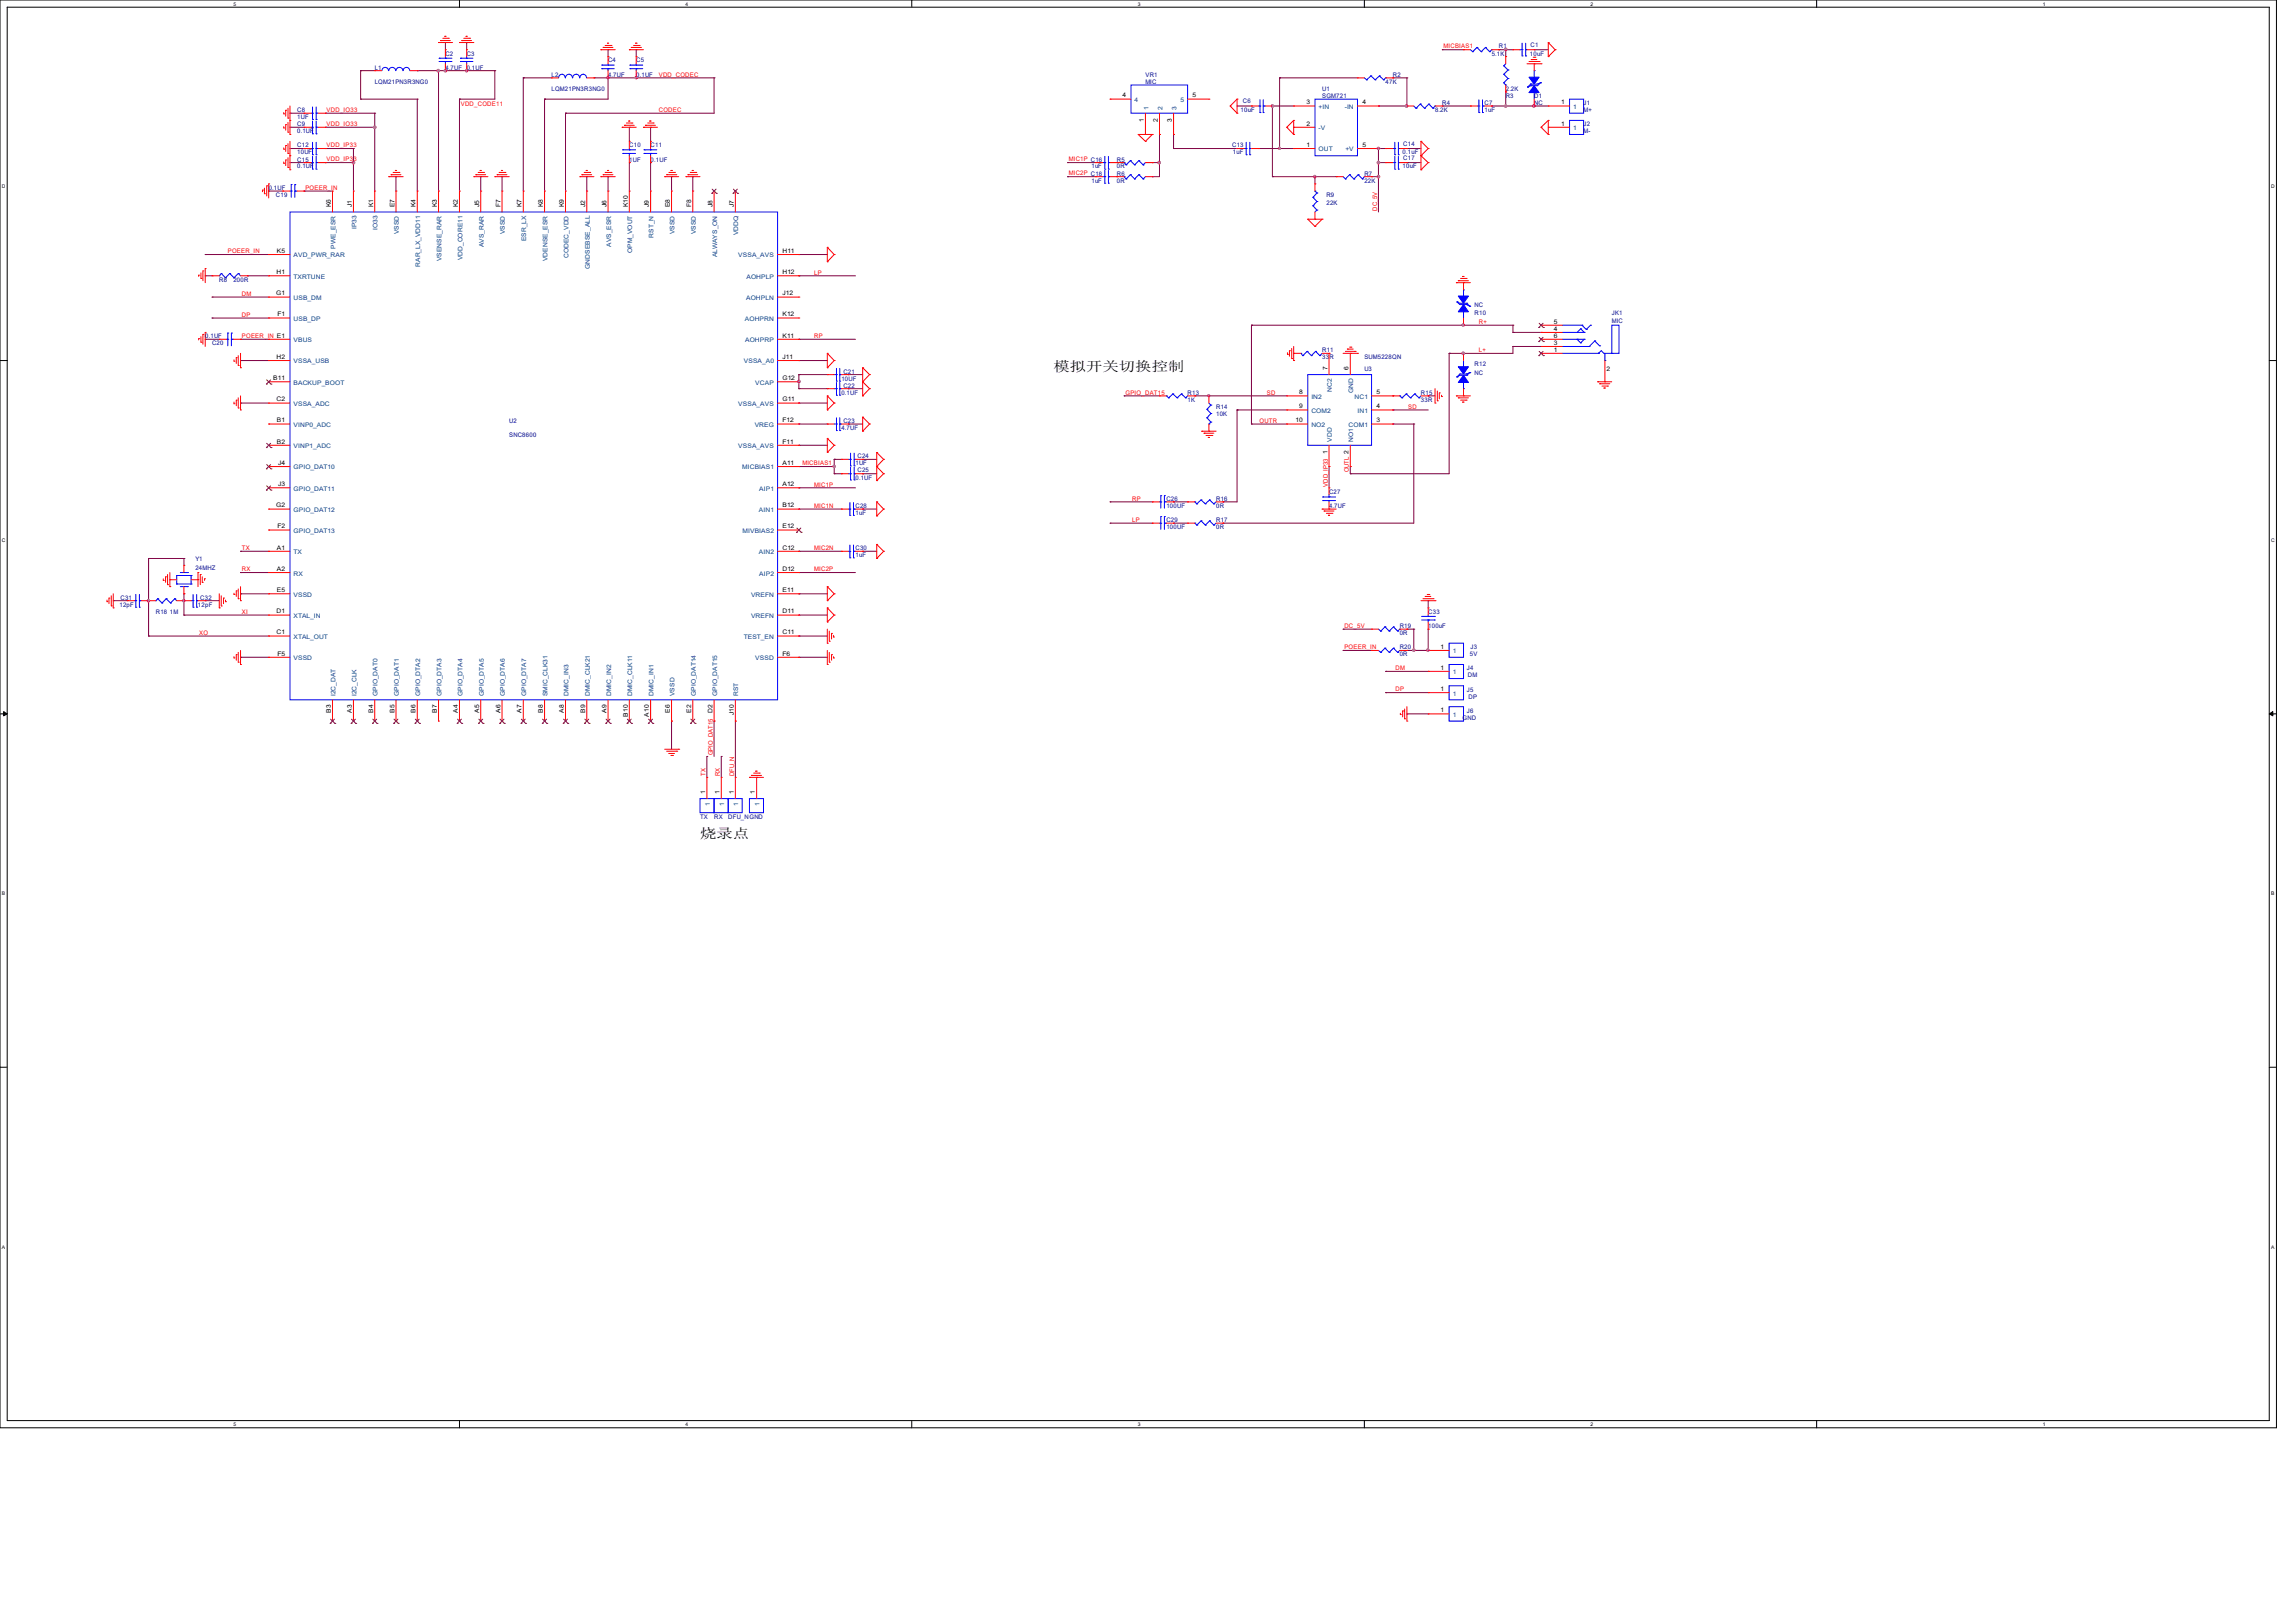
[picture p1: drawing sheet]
<svg xmlns="http://www.w3.org/2000/svg" width="297mm" height="210mm" viewBox="0 0 297 210" stroke-linecap="round" stroke-linejoin="round" font-family="sans-serif">
<defs><g id="words">
<g font-size="1.7">
<text x="136.3" y="48">模拟开关切换控制</text>
<text x="90.6" y="108.4">烧录点</text>
</g>
<g font-size=".8" fill="#000080">
<text x="48.5" y="9">L1</text>
<text x="48.5" y="10.8">LQM21PN3R3NG0</text>
<text x="57.6" y="7.2">C2</text>
<text x="57.6" y="9">4.7UF</text>
<text x="60.4" y="7.2">C3</text>
<text x="60.4" y="9">0.1UF</text>
<text x="71.3" y="9.9">L2</text>
<text x="71.3" y="11.8">LQM21PN3R3NG0</text>
<text x="78.7" y="8.1">C4</text>
<text x="78.7" y="9.9">4.7UF</text>
<text x="82.3" y="8.1">C5</text>
<text x="82.3" y="9.9">0.1UF</text>
<text x="148.2" y="9.9">VR1</text>
<text x="148.2" y="10.8">MIC</text>
<text x="171" y="11.8">U1</text>
<text x="179.2" y="10.8">47K</text>
<text x="180.2" y="9.9">R2</text>
<text x="193" y="7.2">5.1K</text>
<text x="193.9" y="6.3">R1</text>
<text x="194.8" y="11.8">2.2K</text>
<text x="197.9" y="7.2">10uF</text>
<text x="198" y="6.1">C1</text>
<text x="38.4" y="14.5">C8</text>
<text x="38.4" y="15.4">1UF</text>
<text x="38.4" y="16.3">C9</text>
<text x="38.4" y="17.2">0.1UF</text>
<text x="160.5" y="14.5">10uF</text>
<text x="160.8" y="13.4">C6</text>
<text x="171" y="12.7">SGM721</text>
<text x="185.6" y="14.5">8.2K</text>
<text x="186.6" y="13.6">R4</text>
<text x="192" y="13.6">C7</text>
<text x="192" y="14.5">1uF</text>
<text x="194.8" y="12.7">R3</text>
<text x="198.5" y="12.7">D1</text>
<text x="198.5" y="13.6">NC</text>
<text x="204.9" y="16.3">J2</text>
<text x="204.9" y="17.2">M-</text>
<text x="204.9" y="13.6">J1</text>
<text x="204.9" y="14.5">M+</text>
<text x="38.4" y="20.9">C15</text>
<text x="38.4" y="21.8">0.1UF</text>
<text x="38.4" y="19.1">C12</text>
<text x="38.4" y="20">10UF</text>
<text x="81.4" y="19.1">C10</text>
<text x="81.4" y="20.9">1UF</text>
<text x="84.2" y="19.1">C11</text>
<text x="84.2" y="20.9">0.1UF</text>
<text x="141.2" y="23.6">1uF</text>
<text x="141.2" y="21.8">1uF</text>
<text x="144.5" y="20.9">R5</text>
<text x="144.5" y="21.8">0R</text>
<text x="144.5" y="22.7">R6</text>
<text x="144.5" y="23.6">0R</text>
<text x="159.4" y="19.1">C13</text>
<text x="159.5" y="20">1uF</text>
<text x="176.5" y="22.7">R7</text>
<text x="176.5" y="23.6">22K</text>
<text x="181.4" y="20">0.1uF</text>
<text x="181.4" y="21.8">10uF</text>
<text x="181.5" y="18.9">C14</text>
<text x="181.5" y="20.7">C17</text>
<text x="34.8" y="24.6">0.1UF</text>
<text x="35.7" y="25.5">C19</text>
<text x="171.6" y="25.5">R9</text>
<text x="171.6" y="26.6">22K</text>
<text x="28.4" y="36.4">R8</text>
<text x="30.2" y="36.4">200R</text>
<text x="190.8" y="40.8">R10</text>
<text x="190.8" y="39.8">NC</text>
<text x="208.5" y="40.8">JK1</text>
<text x="208.5" y="41.7">MIC</text>
<text x="26.5" y="43.8">0.1UF</text>
<text x="27.4" y="44.7">C20</text>
<text x="171" y="45.6">R11</text>
<text x="171" y="46.5">33</text>
<text x="172" y="46.5">R</text>
<text x="176.5" y="48">U3</text>
<text x="176.5" y="46.5">SUM5228QN</text>
<text x="190.8" y="47.4">R12</text>
<text x="108.8" y="49.2">10UF</text>
<text x="108.8" y="51.1">0.1UF</text>
<text x="109.1" y="48.3">C21</text>
<text x="109.1" y="50.2">C22</text>
<text x="153.6" y="51.1">R13</text>
<text x="153.6" y="52">1K</text>
<text x="157.3" y="52.9">R14</text>
<text x="157.3" y="53.8">10K</text>
<text x="183.8" y="51.1">R15</text>
<text x="183.8" y="52">33R</text>
<text x="190.8" y="48.5">NC</text>
<text x="65.9" y="54.7">U2</text>
<text x="65.9" y="56.6">SNC8600</text>
<text x="108.8" y="55.6">4.7UF</text>
<text x="109.1" y="54.7">C23</text>
<text x="110.9" y="59.3">C24</text>
<text x="110.7" y="65.7">C28</text>
<text x="110.7" y="62.1">0.1UF</text>
<text x="110.7" y="60.2">1UF</text>
<text x="110.9" y="61.1">C25</text>
<text x="150.9" y="64.8">C26</text>
<text x="150.9" y="65.7">100UF</text>
<text x="157.3" y="64.8">R16</text>
<text x="157.3" y="65.7">0R</text>
<text x="171.9" y="63.9">C27</text>
<text x="171.9" y="65.7">4.7UF</text>
<text x="110.7" y="66.6">1uF</text>
<text x="110.7" y="71.2">C30</text>
<text x="150.9" y="67.5">C29</text>
<text x="150.9" y="68.5">100UF</text>
<text x="157.3" y="67.5">R17</text>
<text x="157.3" y="68.5">0R</text>
<text x="15.6" y="77.6">C31</text>
<text x="25.3" y="72.6">Y1</text>
<text x="25.3" y="73.7">24MHZ</text>
<text x="25.9" y="77.6">C32</text>
<text x="110.7" y="72.1">1uF</text>
<text x="15.5" y="78.5">12pF</text>
<text x="20.2" y="79.4">R18</text>
<text x="22" y="79.4">1M</text>
<text x="25.6" y="78.5">12pF</text>
<text x="181.1" y="81.2">R19</text>
<text x="181.1" y="82.2">0R</text>
<text x="181.1" y="84">R20</text>
<text x="184.7" y="79.4">C33</text>
<text x="184.7" y="81.2">100uF</text>
<text x="190.2" y="84">J3</text>
<text x="181.1" y="84.9">0R</text>
<text x="189.7" y="86.7">J4</text>
<text x="189.7" y="89.5">J5</text>
<text x="189.9" y="87.6">DM</text>
<text x="190.1" y="84.9">5V</text>
<text x="189.2" y="93.1">GND</text>
<text x="189.7" y="92.2">J6</text>
<text x="189.9" y="90.4">DP</text>
<text x="90.6" y="105.9">TX</text>
<text x="92.4" y="105.9">RX</text>
<text x="94.2" y="105.9">DFU_NGND</text>
</g>
<g font-size=".8" fill="#f00">
<text x="85.2" y="9.9">VDD_CODEC</text>
<text x="186.7" y="6.3">MICBIAS1</text>
<text x="42.2" y="16.3">VDD_IO33</text>
<text x="42.2" y="14.5">VDD_IO33</text>
<text x="59.6" y="13.8">VDD_CODE11</text>
<text x="85.2" y="14.5">CODEC</text>
<text x="42.2" y="19.1">VDD_IP33</text>
<text x="42.2" y="20.9">VDD_IP33</text>
<text x="138.3" y="20.9">MIC1P C16</text>
<text x="138.3" y="22.7">MIC2P C18</text>
<text x="39.5" y="24.6">POEER_IN</text>
<text x="178.1" y="27.3" transform="rotate(-90 178.1 27.3)">DC_5V</text>
<text x="29.5" y="32.8">POEER_IN</text>
<text x="105.3" y="35.5">LP</text>
<text x="31.3" y="38.3">DM</text>
<text x="31.3" y="41">DP</text>
<text x="191.3" y="41.9">R+</text>
<text x="31.3" y="43.7">POEER_IN E1</text>
<text x="105.3" y="43.7">RP</text>
<text x="191.3" y="45.6">L+</text>
<text x="145.6" y="51.1">GPIO_DAT15</text>
<text x="163.9" y="51.1">SD</text>
<text x="182.2" y="52.9">SD</text>
<text x="162.9" y="54.7">OUTR</text>
<text x="103.8" y="60.2">MICBIAS1</text>
<text x="105.3" y="62.9">MIC1P</text>
<text x="105.3" y="65.7">MIC1N</text>
<text x="146.5" y="64.8">RP</text>
<text x="171.7" y="62.9" transform="rotate(-90 171.7 62.9)">VDD_IP33</text>
<text x="174.5" y="61.1" transform="rotate(-90 174.5 61.1)">OUTL 2</text>
<text x="31.3" y="71.2">TX</text>
<text x="105.3" y="71.2">MIC2N</text>
<text x="146.5" y="67.5">LP</text>
<text x="31.3" y="73.9">RX</text>
<text x="105.3" y="73.9">MIC2P</text>
<text x="25.8" y="82.1">XO</text>
<text x="31.3" y="79.4">XI</text>
<text x="173.9" y="84">POEER_IN</text>
<text x="173.9" y="81.2">DC_5V</text>
<text x="180.5" y="86.7">DM</text>
<text x="180.5" y="89.5">DP</text>
<text x="91.3" y="100.4" transform="rotate(-90 91.3 100.4)">TX</text>
<text x="92.2" y="97.7" transform="rotate(-90 92.2 97.7)">GPIO_DAT15</text>
<text x="93.1" y="100.4" transform="rotate(-90 93.1 100.4)">RX</text>
<text x="95" y="100.4" transform="rotate(-90 95 100.4)">DFU_N</text>
</g>
<g font-size=".8">
<text x="145.2" y="12.6">4</text>
<text x="148" y="15.7" transform="rotate(-90 148 15.7)">1</text>
<text x="149.8" y="15.7" transform="rotate(-90 149.8 15.7)">2</text>
<text x="151.6" y="15.7" transform="rotate(-90 151.6 15.7)">3</text>
<text x="154.3" y="12.6">5</text>
<text x="169" y="16.3">2</text>
<text x="169" y="13.5">3</text>
<text x="176.2" y="13.5">4</text>
<text x="201.9" y="16.3">1</text>
<text x="201.9" y="13.5">1</text>
<text x="169" y="19">1</text>
<text x="176.2" y="19">5</text>
<text x="42.8" y="26.8" transform="rotate(-90 42.8 26.8)">K6</text>
<text x="45.5" y="26.8" transform="rotate(-90 45.5 26.8)">J1</text>
<text x="48.3" y="26.8" transform="rotate(-90 48.3 26.8)">K1</text>
<text x="51" y="26.8" transform="rotate(-90 51 26.8)">E7</text>
<text x="53.8" y="26.8" transform="rotate(-90 53.8 26.8)">K4</text>
<text x="56.5" y="26.8" transform="rotate(-90 56.5 26.8)">K3</text>
<text x="59.2" y="26.8" transform="rotate(-90 59.2 26.8)">K2</text>
<text x="62" y="26.8" transform="rotate(-90 62 26.8)">J5</text>
<text x="64.7" y="26.8" transform="rotate(-90 64.7 26.8)">F7</text>
<text x="67.5" y="26.8" transform="rotate(-90 67.5 26.8)">K7</text>
<text x="70.2" y="26.8" transform="rotate(-90 70.2 26.8)">K8</text>
<text x="72.9" y="26.8" transform="rotate(-90 72.9 26.8)">K9</text>
<text x="75.7" y="26.8" transform="rotate(-90 75.7 26.8)">J2</text>
<text x="78.4" y="26.8" transform="rotate(-90 78.4 26.8)">J6</text>
<text x="81.2" y="26.8" transform="rotate(-90 81.2 26.8)">K10</text>
<text x="83.9" y="26.8" transform="rotate(-90 83.9 26.8)">J9</text>
<text x="86.7" y="26.8" transform="rotate(-90 86.7 26.8)">E8</text>
<text x="89.4" y="26.8" transform="rotate(-90 89.4 26.8)">F8</text>
<text x="92.2" y="26.8" transform="rotate(-90 92.2 26.8)">J8</text>
<text x="94.9" y="26.8" transform="rotate(-90 94.9 26.8)">J7</text>
<text x="35.8" y="35.5">H1</text>
<text x="35.8" y="32.7">K5</text>
<text x="101.2" y="35.5">H12</text>
<text x="101.2" y="32.7">H11</text>
<text x="35.7" y="38.2">G1</text>
<text x="35.9" y="40.9">F1</text>
<text x="101.2" y="40.9">K12</text>
<text x="101.2" y="38.2">J12</text>
<text x="201" y="41.9">5</text>
<text x="35.8" y="46.4">H2</text>
<text x="101.2" y="46.4">J11</text>
<text x="101.2" y="43.7">K11</text>
<text x="171.7" y="47.8" transform="rotate(-90 171.7 47.8)">7</text>
<text x="174.5" y="47.8" transform="rotate(-90 174.5 47.8)">6</text>
<text x="201" y="42.8">4</text>
<text x="201" y="44.6">3</text>
<text x="201" y="45.5">1</text>
<text x="201" y="43.7">6</text>
<text x="35.3" y="49.2">B11</text>
<text x="35.8" y="51.9">C2</text>
<text x="101.2" y="51.9">G11</text>
<text x="101.2" y="49.2">G12</text>
<text x="168.1" y="51">8</text>
<text x="168.1" y="52.8">9</text>
<text x="178.1" y="52.8">4</text>
<text x="178.1" y="51">5</text>
<text x="207.8" y="48">2</text>
<text x="35.8" y="54.7">B1</text>
<text x="35.8" y="57.4">B2</text>
<text x="101.2" y="57.4">F11</text>
<text x="101.2" y="54.7">F12</text>
<text x="167.6" y="54.7">10</text>
<text x="171.7" y="58.7" transform="rotate(-90 171.7 58.7)">1</text>
<text x="178.1" y="54.7">3</text>
<text x="35.7" y="65.7">G2</text>
<text x="36" y="60.2">J4</text>
<text x="36" y="62.9">J3</text>
<text x="101.2" y="65.7">B12</text>
<text x="101.2" y="62.9">A12</text>
<text x="101.2" y="60.2">A11</text>
<text x="35.8" y="71.1">A1</text>
<text x="35.9" y="68.4">F2</text>
<text x="101.2" y="71.1">C12</text>
<text x="101.2" y="68.4">E12</text>
<text x="35.8" y="73.9">A2</text>
<text x="35.8" y="76.6">E5</text>
<text x="101.2" y="76.6">E11</text>
<text x="101.2" y="73.9">D12</text>
<text x="35.8" y="79.4">D1</text>
<text x="35.8" y="82.1">C1</text>
<text x="101.2" y="82.1">C11</text>
<text x="101.2" y="79.4">D11</text>
<text x="186.4" y="83.9">1</text>
<text x="35.9" y="84.8">F5</text>
<text x="101.2" y="84.8">F6</text>
<text x="186.4" y="86.7">1</text>
<text x="186.4" y="89.4">1</text>
<text x="42.8" y="92.2" transform="rotate(-90 42.8 92.2)">B3</text>
<text x="45.5" y="92.2" transform="rotate(-90 45.5 92.2)">A3</text>
<text x="48.3" y="92.2" transform="rotate(-90 48.3 92.2)">B4</text>
<text x="51" y="92.2" transform="rotate(-90 51 92.2)">B5</text>
<text x="53.8" y="92.2" transform="rotate(-90 53.8 92.2)">B6</text>
<text x="56.5" y="92.2" transform="rotate(-90 56.5 92.2)">B7</text>
<text x="59.2" y="92.2" transform="rotate(-90 59.2 92.2)">A4</text>
<text x="62" y="92.2" transform="rotate(-90 62 92.2)">A5</text>
<text x="64.7" y="92.2" transform="rotate(-90 64.7 92.2)">A6</text>
<text x="67.5" y="92.2" transform="rotate(-90 67.5 92.2)">A7</text>
<text x="70.2" y="92.2" transform="rotate(-90 70.2 92.2)">B8</text>
<text x="72.9" y="92.2" transform="rotate(-90 72.9 92.2)">A8</text>
<text x="75.7" y="92.2" transform="rotate(-90 75.7 92.2)">B9</text>
<text x="78.4" y="92.2" transform="rotate(-90 78.4 92.2)">A9</text>
<text x="81.2" y="92.7" transform="rotate(-90 81.2 92.7)">B10</text>
<text x="83.9" y="92.7" transform="rotate(-90 83.9 92.7)">A10</text>
<text x="86.7" y="92.2" transform="rotate(-90 86.7 92.2)">E6</text>
<text x="89.4" y="92.2" transform="rotate(-90 89.4 92.2)">E2</text>
<text x="92.2" y="92.3" transform="rotate(-90 92.2 92.3)">D2</text>
<text x="94.9" y="92.5" transform="rotate(-90 94.9 92.5)">J10</text>
<text x="186.4" y="92.2">1</text>
<text x="91.2" y="102.7" transform="rotate(-90 91.2 102.7)">1</text>
<text x="93.1" y="102.7" transform="rotate(-90 93.1 102.7)">1</text>
<text x="94.9" y="102.7" transform="rotate(-90 94.9 102.7)">1</text>
<text x="97.7" y="102.7" transform="rotate(-90 97.7 102.7)">1</text>
</g>
<g font-size=".8" fill="#004080">
<text x="146.8" y="13.2">4</text>
<text x="148.5" y="14.2" transform="rotate(-90 148.5 14.2)">1</text>
<text x="150.4" y="14.2" transform="rotate(-90 150.4 14.2)">2</text>
<text x="152.2" y="14.2" transform="rotate(-90 152.2 14.2)">3</text>
<text x="152.7" y="13.2">5</text>
<text x="170.6" y="16.8">-V</text>
<text x="170.6" y="14.1">+IN</text>
<text x="173.9" y="14.1">-IN</text>
<text x="203.5" y="16.8">1</text>
<text x="203.5" y="14.1">1</text>
<text x="170.6" y="19.6">OUT</text>
<text x="174" y="19.6">+V</text>
<text x="46.1" y="29.7" transform="rotate(-90 46.1 29.7)">IP33</text>
<text x="48.9" y="29.8" transform="rotate(-90 48.9 29.8)">IO33</text>
<text x="38" y="33.3">AVD_PWR_RAR</text>
<text x="43.4" y="32.2" transform="rotate(-90 43.4 32.2)">PWE_ESR</text>
<text x="51.6" y="30.3" transform="rotate(-90 51.6 30.3)">VSSD</text>
<text x="54.4" y="34.5" transform="rotate(-90 54.4 34.5)">RAR_LX_VDD11</text>
<text x="57.1" y="33.8" transform="rotate(-90 57.1 33.8)">VSENSE_RAR</text>
<text x="59.8" y="33.7" transform="rotate(-90 59.8 33.7)">VDD_CORE11</text>
<text x="62.6" y="32" transform="rotate(-90 62.6 32)">AVS_RAR</text>
<text x="65.3" y="30.3" transform="rotate(-90 65.3 30.3)">VSSD</text>
<text x="68.1" y="31.2" transform="rotate(-90 68.1 31.2)">ESR_LX</text>
<text x="70.8" y="33.8" transform="rotate(-90 70.8 33.8)">VDENSE_ESR</text>
<text x="73.5" y="33.4" transform="rotate(-90 73.5 33.4)">CODEC_VDD</text>
<text x="76.3" y="34.8" transform="rotate(-90 76.3 34.8)">GNDSEBSE_ALL</text>
<text x="79" y="32" transform="rotate(-90 79 32)">AVS_ESR</text>
<text x="81.8" y="32.8" transform="rotate(-90 81.8 32.8)">OPM_VOUT</text>
<text x="84.5" y="30.7" transform="rotate(-90 84.5 30.7)">RST_N</text>
<text x="87.2" y="30.3" transform="rotate(-90 87.2 30.3)">VSSD</text>
<text x="90" y="30.3" transform="rotate(-90 90 30.3)">VSSD</text>
<text x="92.8" y="33.3" transform="rotate(-90 92.8 33.3)">ALWAYS_ON</text>
<text x="95.5" y="30.4" transform="rotate(-90 95.5 30.4)">VDDQ</text>
<text x="95.5" y="33.3">VSSA_AVS</text>
<text x="38" y="36.1">TXRTUNE</text>
<text x="38" y="38.8">USB_DM</text>
<text x="38" y="41.5">USB_DP</text>
<text x="96.4" y="41.5">AOHPRN</text>
<text x="96.5" y="38.8">AOHPLN</text>
<text x="96.6" y="36.1">AOHPLP</text>
<text x="38" y="44.3">VBUS</text>
<text x="38" y="47">VSSA_USB</text>
<text x="96.2" y="47">VSSA_A0</text>
<text x="96.4" y="44.3">AOHPRP</text>
<text x="38" y="49.8">BACKUP_BOOT</text>
<text x="38" y="52.5">VSSA_ADC</text>
<text x="95.5" y="52.5">VSSA_AVS</text>
<text x="97.7" y="49.8">VCAP</text>
<text x="169.6" y="51.6">IN2</text>
<text x="169.6" y="53.4">COM2</text>
<text x="172.3" y="50.7" transform="rotate(-90 172.3 50.7)">NC2</text>
<text x="175" y="50.9" transform="rotate(-90 175 50.9)">GND</text>
<text x="175.2" y="51.6">NC1</text>
<text x="175.6" y="53.4">IN1</text>
<text x="38" y="55.2">VINP0_ADC</text>
<text x="38" y="58">VINP1_ADC</text>
<text x="95.5" y="58">VSSA_AVS</text>
<text x="97.6" y="55.2">VREG</text>
<text x="169.6" y="55.2">NO2</text>
<text x="172.3" y="57.2" transform="rotate(-90 172.3 57.2)">VDD</text>
<text x="174.5" y="55.2">COM1</text>
<text x="175" y="57.2" transform="rotate(-90 175 57.2)">NO1</text>
<text x="38" y="60.7">GPIO_DAT10</text>
<text x="38" y="63.5">GPIO_DAT11</text>
<text x="96" y="60.7">MICBIAS1</text>
<text x="98.2" y="63.5">AIP1</text>
<text x="38" y="66.3">GPIO_DAT12</text>
<text x="38" y="69">GPIO_DAT13</text>
<text x="38" y="71.7">TX</text>
<text x="96.1" y="69">MIVBIAS2</text>
<text x="98.2" y="71.7">AIN2</text>
<text x="98.2" y="66.3">AIN1</text>
<text x="38" y="74.5">RX</text>
<text x="38" y="77.2">VSSD</text>
<text x="97.2" y="77.2">VREFN</text>
<text x="98.2" y="74.5">AIP2</text>
<text x="38" y="80">XTAL_IN</text>
<text x="38" y="82.7">XTAL_OUT</text>
<text x="96.2" y="82.7">TEST_EN</text>
<text x="97.2" y="80">VREFN</text>
<text x="38" y="85.4">VSSD</text>
<text x="97.7" y="85.4">VSSD</text>
<text x="187.9" y="84.5">1</text>
<text x="187.9" y="87.2">1</text>
<text x="43.4" y="90.1" transform="rotate(-90 43.4 90.1)">I2C_DAT</text>
<text x="46.1" y="90.1" transform="rotate(-90 46.1 90.1)">I2C_CLK</text>
<text x="48.9" y="90.1" transform="rotate(-90 48.9 90.1)">GPIO_DAT0</text>
<text x="51.6" y="90.1" transform="rotate(-90 51.6 90.1)">GPIO_DAT1</text>
<text x="54.4" y="90.1" transform="rotate(-90 54.4 90.1)">GPIO_DTA2</text>
<text x="57.1" y="90.1" transform="rotate(-90 57.1 90.1)">GPIO_DTA3</text>
<text x="59.8" y="90.1" transform="rotate(-90 59.8 90.1)">GPIO_DTA4</text>
<text x="62.6" y="90.1" transform="rotate(-90 62.6 90.1)">GPIO_DTA5</text>
<text x="65.3" y="90.1" transform="rotate(-90 65.3 90.1)">GPIO_DTA6</text>
<text x="68.1" y="90.1" transform="rotate(-90 68.1 90.1)">GPIO_DTA7</text>
<text x="70.8" y="90.1" transform="rotate(-90 70.8 90.1)">SMIC_CLK31</text>
<text x="73.5" y="90.1" transform="rotate(-90 73.5 90.1)">DMIC_IN3</text>
<text x="76.3" y="90.1" transform="rotate(-90 76.3 90.1)">DMIC_CLK21</text>
<text x="79" y="90.1" transform="rotate(-90 79 90.1)">DMIC_IN2</text>
<text x="81.8" y="90.1" transform="rotate(-90 81.8 90.1)">DMIC_CLK11</text>
<text x="84.5" y="90.1" transform="rotate(-90 84.5 90.1)">DMIC_IN1</text>
<text x="87.2" y="90.1" transform="rotate(-90 87.2 90.1)">VSSD</text>
<text x="90" y="90.1" transform="rotate(-90 90 90.1)">GPIO_DAT14</text>
<text x="92.8" y="90.1" transform="rotate(-90 92.8 90.1)">GPIO_DAT15</text>
<text x="95.5" y="90.1" transform="rotate(-90 95.5 90.1)">RST</text>
<text x="187.9" y="92.8">1</text>
<text x="187.9" y="90">1</text>
<text x="91.8" y="104.3" transform="rotate(-90 91.8 104.3)">1</text>
<text x="93.7" y="104.3" transform="rotate(-90 93.7 104.3)">1</text>
<text x="95.5" y="104.3" transform="rotate(-90 95.5 104.3)">1</text>
<text x="98.3" y="104.3" transform="rotate(-90 98.3 104.3)">1</text>
</g>
<g font-size=".6">
<text x="30.2" y=".7">5</text>
<text x="88.7" y=".7">4</text>
<text x="147.2" y=".7">3</text>
<text x="205.7" y=".7">2</text>
<text x="264.2" y=".7">1</text>
<text x=".3" y="24.4">D</text>
<text x="293.8" y="24.4">D</text>
<text x=".3" y="70.1">C</text>
<text x="293.8" y="70.1">C</text>
<text x=".3" y="115.8">B</text>
<text x="293.8" y="115.8">B</text>
<text x=".3" y="161.5">A</text>
<text x="293.8" y="161.5">A</text>
<text x="30.2" y="184.5">5</text>
<text x="88.7" y="184.5">4</text>
<text x="147.2" y="184.5">3</text>
<text x="205.7" y="184.5">2</text>
<text x="264.2" y="184.5">1</text>
</g>
</g></defs>
<g fill="none" stroke="#000" stroke-width=".13">
<path d="M0 0h294.5v184.7h-294.5zM.9 .9h292.6v182.9h-292.6zM59.4 0v.9M117.9 0v.9M176.5 0v.9M235 0v.9M0 46.7h.9M293.5 46.7h1M0 92.4h.9M.5 92.1l.4 .3-.4 .2zM293.5 92.4l.5-.3v.5zM293.5 92.4h1"/>
<path d="M0 138.1h.9M293.5 138.1h1M59.4 183.8v.9M117.9 183.8v.9M176.5 183.8v.9M235 183.8v.9"/>
</g>
<path d="M.5 92.1l.4 .3-.4 .2zM293.5 92.4l.5-.3v.5z" fill="#000"/>
<path d="M19.2 77.7h.1M19.2 77.7v4.6" fill="none" stroke="#800040" stroke-width=".13"/>
<circle cx="19.2" cy="77.7" r=".16" fill="#f0f"/>
<circle cx="19.2" cy="77.7" r=".16" fill="none" stroke="#f0f" stroke-width=".13"/>
<path d="M23.8 79.6h.1M23.8 77.7h.1M23.8 79.6h11M23.8 77.7v1.9M19.2 82.3h.1M19.2 82.3h15.6" fill="none" stroke="#800040" stroke-width=".13"/>
<circle cx="23.8" cy="77.7" r=".16" fill="#f0f"/>
<circle cx="23.8" cy="77.7" r=".16" fill="none" stroke="#f0f" stroke-width=".13"/>
<g fill="none" stroke="#800040" stroke-width=".13">
<path d="M37.5 16.5h.1M37.5 16.5h1.8M42.1 16.5h.1M48.5 14.6h.1M48.5 14.6v1.9h-6.4M27.4 38.4h.1M27.4 38.4h7.4M31.1 46.7h.1M31.1 52.2h.1M31.1 46.7h3.7M31.1 52.2h3.7M14.6 77.7h.1"/>
<path d="M14.6 77.7h1.9M19.2 72.3h.1M19.2 72.3h4.6M19.2 72.3v5.4M23.8 72.3h.1M23.8 76.8h.1M23.8 72.3v.9M23.8 76.8v.9M26.5 77.7h.1M26.5 77.7h1.9M31.1 76.8h.1M31.1 76.8h3.7"/>
<path d="M31.1 85h.1M31.1 85h3.7"/>
</g>
<circle cx="48.5" cy="16.5" r=".17" fill="#f0f"/>
<circle cx="48.5" cy="16.5" r=".17" fill="none" stroke="#f0f" stroke-width=".13"/>
<path d="M37.5 14.6h.1M37.5 19.2h.1M37.5 14.6h1.8M37.5 19.2h1.8M42.1 14.6h.1M42.1 14.6h6.4M48.5 16.5h.1M48.5 16.5v8.2M37.5 21h.1M37.5 21h1.8M45.7 21h.1M45.7 21v3.7" fill="none" stroke="#800040" stroke-width=".13"/>
<circle cx="45.7" cy="21" r=".17" fill="#f0f"/>
<circle cx="45.7" cy="21" r=".17" fill="none" stroke="#f0f" stroke-width=".13"/>
<g fill="none" stroke="#800040" stroke-width=".13">
<path d="M42.1 19.2h.1M42.1 19.2h3.6M45.7 19.2h.1M45.7 19.2v1.8h-3.6M46.7 9.1h.1M46.7 9.1h1.8M57.6 5.5h.1M57.6 5.5v.9M60.4 9.1h.1M60.4 9.1h3.6M64 9.1h.1M64 9.1v3.7"/>
<path d="M42.1 21h.1M51.2 22.9h.1M51.2 22.9v1.8"/>
</g>
<circle cx="60.3" cy="9.1" r=".16" fill="#f0f"/>
<circle cx="60.3" cy="9.1" r=".16" fill="none" stroke="#f0f" stroke-width=".13"/>
<path d="M56.7 9.1h.1M56.7 9.1h.9" fill="none" stroke="#800040" stroke-width=".13"/>
<circle cx="57.6" cy="9.1" r=".17" fill="#f0f"/>
<circle cx="57.6" cy="9.1" r=".17" fill="none" stroke="#f0f" stroke-width=".13"/>
<path d="M46.7 12.8h.1M46.7 9.1h.1M46.7 12.8h7.3M46.7 9.1v3.7M54 12.8h.1M54 12.8v11.9M56.7 9.1h.1M56.7 9.1v15.6M59.4 12.8h.1M59.4 12.8h4.6M59.4 12.8v11.9" fill="none" stroke="#800040" stroke-width=".13"/>
<circle cx="56.7" cy="9.1" r=".17" fill="#f0f"/>
<circle cx="56.7" cy="9.1" r=".17" fill="none" stroke="#f0f" stroke-width=".13"/>
<g fill="none" stroke="#800040" stroke-width=".13">
<path d="M54 9.1h.1M54 9.1h2.7M57.6 9.1h.1M57.6 9.1h2.8M60.4 5.5h.1M60.4 5.5v.9M73.2 14.6h.1M73.2 14.6v10.1M73.2 14.6h19.2M78.7 6.4h.1M78.7 10.1h.1M78.7 6.4v.9"/>
<path d="M78.7 10.1h3.6M64.9 22.9h.1M64.9 22.9v1.8"/>
</g>
<path d="M82.2 10h.2v.2h-.2z" fill-rule="evenodd" fill="#f0f"/>
<path d="M82.2 10h.2v.2h-.2z" fill="none" stroke="#f0f" stroke-width=".13"/>
<circle cx="78.6" cy="10.1" r=".15" fill="#f0f"/>
<circle cx="78.6" cy="10.1" r=".15" fill="none" stroke="#f0f" stroke-width=".13"/>
<g fill="none" stroke="#800040" stroke-width=".13">
<path d="M67.7 10.1h.1M67.7 10.1h3.6M67.7 10.1v14.6M70.4 12.8h.1M70.4 12.8v11.9M76.8 10.1h.1M76.8 10.1h1.9M78.7 10.1h.1M78.7 10.1v2.7h-8.3M81.4 16.5h.1M81.4 16.5v1.8M82.3 10.1h.1"/>
<path d="M82.3 6.4h.1M82.3 10.1h10.1M82.3 6.4v.9M62.2 22.9h.1M62.2 22.9v1.8M75.9 22.9h.1M75.9 22.9v1.8M78.7 22.9h.1M78.7 22.9v1.8M81.4 21h.1M81.4 21v3.7M86.9 22.9h.1"/>
<path d="M86.9 22.9v1.8M89.6 22.9h.1M89.6 22.9v1.8M103.3 35.7h.1M103.3 32.9h.1M103.3 35.7h7.4M103.3 32.9h3.7M103.3 43.9h.1M103.3 46.7h.1M103.3 52.2h.1M103.3 57.6h.1M103.3 48.5h.1"/>
<path d="M103.3 54.9h.1M103.3 49.4h.1M103.3 43.9h7.4M103.3 46.7h3.7M103.3 52.2h3.7M103.3 57.6h3.7M103.3 48.5h3.7M103.3 54.9h3.7M103.3 49.4v.9M109.7 48.5h.1M109.7 48.5h1.9M103.3 76.8h.1"/>
<path d="M103.3 79.6h.1M103.3 76.8h3.7M103.3 79.6h3.7M103.3 85h.1M103.3 82.3h.1M103.3 85h3.7M103.3 82.3h3.7"/>
</g>
<circle cx="103.3" cy="49.4" r=".17" fill="#f0f"/>
<circle cx="103.3" cy="49.4" r=".17" fill="none" stroke="#f0f" stroke-width=".13"/>
<g fill="none" stroke="#800040" stroke-width=".13">
<path d="M103.3 50.3h.1M103.3 48.5h.1M103.3 50.3h3.7M103.3 48.5v.9M107.9 59.4h.1M107.9 59.4h.9M107.9 59.4v1h-4.6M109.7 50.3h.1M109.7 54.9h.1M109.7 50.3h1.9M109.7 54.9h1.9M111.6 59.4h.1"/>
<path d="M111.6 59.4h1.8M103.3 60.4h.1M107.9 61.3h.1M107.9 61.3h.9M111.6 61.3h.1M111.6 61.3h1.8"/>
</g>
<path d="M107.8 60.2h.2v.3h-.2z" fill-rule="evenodd" fill="#f0f"/>
<path d="M107.8 60.2h.2v.3h-.2z" fill="none" stroke="#f0f" stroke-width=".13"/>
<g fill="none" stroke="#800040" stroke-width=".13">
<path d="M92.4 10.1h.1M92.4 10.1v4.5M186.6 6.4h.1M186.6 6.4h2.7M198.5 13.7h.1M198.5 13.7h1.8M26.5 32.9h.1M26.5 35.7h.1M26.5 32.9h8.3M26.5 35.7h.9M32 35.7h.1M32 35.7h2.8"/>
<path d="M34.8 24.7h.1M34.8 24.7h1.8M39.3 24.7h.1M39.3 24.7h3.7M26.5 43.9h.1M26.5 43.9h1.9M27.4 41.1h.1M27.4 41.1h7.4M31.1 43.9h.1M31.1 43.9h3.7M31.1 71.3h.1M31.1 74.1h.1"/>
<path d="M31.1 71.3h3.7M31.1 74.1h3.7M103.3 63.1h.1M103.3 65.9h.1M103.3 63.1h7.4M103.3 65.9h5.5M107.9 60.4h.1M107.9 60.4v.9M86.9 93.3h.1M86.9 93.3v3.6M91.4 97.9h.1M91.4 97.9v2.7"/>
<path d="M93.3 97.9h.1M93.3 97.9v2.7M95.1 93.3h.1M95.1 93.3v7.3"/>
</g>
<circle cx="198.4" cy="13.7" r=".17" fill="#f0f"/>
<circle cx="198.4" cy="13.7" r=".17" fill="none" stroke="#f0f" stroke-width=".13"/>
<path d="M84.2 16.5h.1M84.2 16.5v1.8M186.6 13.7h.1M186.6 13.7h3.6M194.8 6.4h.1M194.8 6.4h.9M84.2 21h.1M84.2 21v3.7" fill="none" stroke="#800040" stroke-width=".13"/>
<circle cx="194.8" cy="6.4" r=".17" fill="#f0f"/>
<circle cx="194.8" cy="6.4" r=".17" fill="none" stroke="#f0f" stroke-width=".13"/>
<path d="M193 13.7h.1M193 13.7h5.5M194.8 6.4h.1M194.8 11.9h.1M194.8 13.7h.1M194.8 6.4v.9M194.8 11.9v1.8M198.5 6.4h.1M198.5 6.4h1.8" fill="none" stroke="#800040" stroke-width=".13"/>
<circle cx="194.8" cy="13.7" r=".17" fill="#f0f"/>
<circle cx="194.8" cy="13.7" r=".17" fill="none" stroke="#f0f" stroke-width=".13"/>
<path d="M178.3 13.7h.1M178.3 13.7h3.7M193.9 6.4h.1M193.9 6.4h.9M111.6 65.9h.1M111.6 65.9h1.8" fill="none" stroke="#800040" stroke-width=".13"/>
<circle cx="181.9" cy="13.7" r=".17" fill="#f0f"/>
<circle cx="181.9" cy="13.7" r=".17" fill="none" stroke="#f0f" stroke-width=".13"/>
<path d="M165.5 10.1h.1M165.5 19.2h.1M165.5 10.1h10.1M165.5 10.1v9.1M165.5 19.2h1.8M180.2 10.1h.1M180.2 10.1h1.8M182 10.1h.1M182 10.1v3.6" fill="none" stroke="#800040" stroke-width=".13"/>
<circle cx="165.5" cy="19.2" r=".15" fill="#f0f"/>
<circle cx="165.5" cy="19.2" r=".15" fill="none" stroke="#f0f" stroke-width=".13"/>
<path d="M160 13.7h.1M160 13.7h1.9M164.6 13.7h.1M164.6 13.7h2.7M178.3 19.2h.1M178.3 19.2h.9M182 19.2h.1M182 19.2h1.8" fill="none" stroke="#800040" stroke-width=".13"/>
<path d="M178.2 19.1h.2v.2h-.2z" fill-rule="evenodd" fill="#f0f"/>
<path d="M178.2 19.1h.2v.2h-.2z" fill="none" stroke="#f0f" stroke-width=".13"/>
<path d="M178.3 22.9h.1M178.3 22.9v4.5M182 21h.1M182 21h1.8" fill="none" stroke="#800040" stroke-width=".13"/>
<circle cx="178.3" cy="22.9" r=".17" fill="#f0f"/>
<circle cx="178.3" cy="22.9" r=".17" fill="none" stroke="#f0f" stroke-width=".13"/>
<path d="M170.1 22.9h.1M170.1 22.9h2.7M177.4 22.9h.1M177.4 22.9h.9M178.3 21h.1M178.3 21h.9" fill="none" stroke="#800040" stroke-width=".13"/>
<circle cx="170.1" cy="22.9" r=".16" fill="#f0f"/>
<circle cx="170.1" cy="22.9" r=".16" fill="none" stroke="#f0f" stroke-width=".13"/>
<path d="M164.6 13.7h.1M164.6 13.7v9.2" fill="none" stroke="#800040" stroke-width=".13"/>
<circle cx="164.6" cy="13.7" r=".17" fill="#f0f"/>
<circle cx="164.6" cy="13.7" r=".17" fill="none" stroke="#f0f" stroke-width=".13"/>
<g fill="none" stroke="#800040" stroke-width=".13">
<path d="M178.3 19.2h.1M178.3 19.2v3.7M138.1 21h.1M138.1 22.9h.1M138.1 21h3.6M138.1 22.9h3.6M164.6 22.9h.1M164.6 22.9h5.5M170.1 22.9h.1M170.1 22.9v.9M178.3 21h.1M103.3 71.3h.1"/>
<path d="M103.3 74.1h.1M103.3 71.3h5.5M103.3 74.1h7.4M111.6 71.3h.1M111.6 71.3h1.8"/>
</g>
<circle cx="178.3" cy="21" r=".17" fill="#f0f"/>
<circle cx="178.3" cy="21" r=".17" fill="none" stroke="#f0f" stroke-width=".13"/>
<g fill="none" stroke="#800040" stroke-width=".13">
<path d="M151.8 17.4h.1M151.8 19.2h.1M151.8 19.2h8.2M151.8 17.4v1.8M162.8 19.2h.1M162.8 19.2h2.7M150 21h.1M150 21v1.9M179.2 86.9h.1M179.2 89.6h.1M179.2 86.9h5.5M179.2 89.6h5.5"/>
<path d="M182 92.4h.1M182 92.4h2.7"/>
</g>
<circle cx="149.9" cy="21" r=".17" fill="#f0f"/>
<circle cx="149.9" cy="21" r=".17" fill="none" stroke="#f0f" stroke-width=".13"/>
<path d="M150 17.4h.1M150 17.4v3.6h-.9M149.1 22.9h.1M149.1 21h.1M149.1 22.9h.9M173.7 84.2h.1M173.7 84.2h3.7M184.7 81.4h.1M184.7 81.4v2.8" fill="none" stroke="#800040" stroke-width=".13"/>
<circle cx="184.7" cy="84.1" r=".17" fill="#f0f"/>
<circle cx="184.7" cy="84.1" r=".17" fill="none" stroke="#f0f" stroke-width=".13"/>
<path d="M184.7 77.7h.1M184.7 77.7v1M173.7 81.4h.1M173.7 81.4h3.7M182 81.4h.1M182 81.4h.9M182.9 84.2h.1M182.9 81.4h.1M182.9 84.2h1.8M182.9 81.4v2.8" fill="none" stroke="#800040" stroke-width=".13"/>
<circle cx="182.9" cy="84.1" r=".17" fill="#f0f"/>
<circle cx="182.9" cy="84.1" r=".17" fill="none" stroke="#f0f" stroke-width=".13"/>
<g fill="none" stroke="#800040" stroke-width=".13">
<path d="M145.4 51.2h.1M145.4 51.2h4.6M156.4 51.2h.1M156.4 51.2h10.1M160 53h.1M160 53v11.9h-1.8M160 53h6.5M161.9 54.9h.1M161.9 54.9h4.6M180.2 54.9h.1M180.2 54.9h2.7M182.9 54.9h.1"/>
<path d="M182.9 54.9v12.8h-24.7M195.7 44.8h.1M195.7 42.1h.1M195.7 43h.1M195.7 44.8h3.6M195.7 42.1v.9M195.7 44.8v.9M195.7 43h3.6M158.2 67.7h.1M158.2 64.9h.1M171.9 60.4h.1M171.9 60.4v2.7"/>
<path d="M174.7 60.4h.1M174.7 60.4v.9"/>
</g>
<circle cx="156.4" cy="51.2" r=".15" fill="#f0f"/>
<circle cx="156.4" cy="51.2" r=".15" fill="none" stroke="#f0f" stroke-width=".13"/>
<g fill="none" stroke="#800040" stroke-width=".13">
<path d="M154.6 51.2h.1M154.6 51.2h1.8M161.9 42.1h.1M161.9 42.1v12.8M180.2 53h.1M180.2 53h4.5M184.7 51.2h.1M184.7 51.2h.9M187.5 45.7h.1M187.5 45.7v15.6h-12.8M189.3 45.7h.1M189.3 45.7h6.4"/>
<path d="M143.6 64.9h.1M143.6 67.7h.1M143.6 67.7h5.5M143.6 64.9h5.5M151.8 67.7h.1M151.8 64.9h.1M151.8 67.7h1.8M151.8 64.9h1.8M174.7 61.3h.1"/>
</g>
<circle cx="189.3" cy="45.7" r=".17" fill="#f0f"/>
<circle cx="189.3" cy="45.7" r=".17" fill="none" stroke="#f0f" stroke-width=".13"/>
<path d="M189.3 42.1h.1M189.3 42.1h6.4" fill="none" stroke="#800040" stroke-width=".13"/>
<path d="M189.2 42h.2v.2h-.2z" fill-rule="evenodd" fill="#f0f"/>
<path d="M189.2 42h.2v.2h-.2z" fill="none" stroke="#f0f" stroke-width=".13"/>
<path d="M161.9 42.1h.1M161.9 42.1h27.4M187.5 45.7h.1M187.5 45.7h1.8M92.4 93.3h.1M92.4 93.3v4.6M182 84.2h.1M182 84.2h.9" fill="none" stroke="#800040" stroke-width=".13"/>
<g fill="none" stroke="#f00" stroke-width=".13">
<path d="M36.7 16.6h.1M36.7 14.7h.1M36.7 19.3h.1M36.7 14.6v.1M36.7 16.4v.2M36.7 19.1v.2M37 16.1h.1M37 14.3h.1M37 18.8h.1M37 14.3v.7M37 16.1v.7M37 18.8v.8"/>
<path d="M37.3 17.1h.1M37.3 15.3h.1M37.3 19.9h.1M37.3 14v1.3M37.3 15.8v1.3M37.3 18.6v1.3M37.5 17.4h.1M37.5 15.6h.1M37.5 13.7v3.7M37.5 18.3v3.7M39.3 14.6h.1M39.3 14.6h1"/>
<path d="M41.1 14.6h1M42.1 14.6h.1M56.7 5.5h.1M56.7 5.5h1.8M57 5.2h.1M57 5.2h1.3M57.3 5h.7M57.5 4.7h.1M57.5 4.7h.2M58 5h.1M59.4 5.5h.1M59.4 5.5h1.9"/>
<path d="M59.7 5.2h.1M59.7 5.2h1.3M60 5h.7M60.3 4.7h.1M60.3 4.7h.2M60.4 6.4h.1M60.4 9.1h.1M60.4 6.4v.9M60.4 8.3v.8M60.7 5h.1M77.7 6.4h.1M77.7 6.4h1.9"/>
<path d="M78 6.1h.1M78 6.1h1.3M78.3 5.9h.7M78.6 5.6h.1M79 5.9h.1M80.5 16.5h.1M80.5 16.5h1.8M80.8 16.2h.1M80.8 16.2h1.2M81 15.9h.7M81.3 15.7h.1M81.3 15.7h.2"/>
<path d="M81.4 6.4h.1M81.4 6.4h1.8M81.7 6.1h.1M81.7 6.1h1.3M81.7 15.9h.1M82 5.9h.7M82.2 5.6h.1M82.2 5.6h.2M82.7 5.9h.1M83.2 16.5h.1M83.2 16.5h1.8M83.5 16.2h.1"/>
<path d="M83.5 16.2h1.3M83.8 15.9h.7M84 15.7h.1M84 15.7h.2M84.5 15.9h.1M147.2 17.4h.1M147.2 17.4h1.9M147.2 17.4l1 .9M148.2 18.3h.1M149.1 17.4h.1M149.1 17.4l-.9 .9M159.1 13.7h.1"/>
<path d="M159.1 13.7l.9 .9M160 14.6h.1M160 12.8h.1M160 12.8v1.8M160 12.8l-.9 .9M166.5 16.5h.1M166.5 16.5l.8 .9M167.3 17.4h.1M167.3 15.6h.1M167.3 15.6v1.8M167.3 15.6l-.8 .9M179.2 19.2h.1"/>
<path d="M179.2 19.2h1M181.1 19.2h.9M182 19.2h.1M182 13.7h.1M182 13.7h.9M183.8 18.3h.1M183.8 18.3v3.7M183.8 18.3l.9 .9M184.7 19.2h.1M184.7 19.2l-.9 1M185.6 13.7h1M186.6 13.7h.1"/>
<path d="M197.5 8.3h1.8M197.8 8h1.3M198.1 7.7h.1M198.1 7.7h.7M198.3 7.4h.2M198.5 7.4h.1M199.1 8h.1M199.3 8.3h.1M199.3 16.5h.1M199.3 16.5l1 .9M200.3 15.6h.1M200.3 17.4h.1"/>
<path d="M200.3 7.3h.1M200.3 5.5h.1M200.3 16.5h.1M200.3 16.5h2.7M200.3 5.5v1.8M200.3 15.6v1.8M200.3 15.6l-1 .9M200.3 5.5l.9 .9M201.2 6.4h.1M201.2 6.4l-.9 .9M25.7 35.6h.1M25.7 35.6v.2"/>
<path d="M26 36h.1M26 35.3v.7M26.2 35.1h.1M26.2 35.1v1.2M26.5 34.8h.1M26.5 34.8v1.8M34 24.6h.1M34 24.6v.2M34.2 25.1h.1M34.2 24.3v.8M34.5 24h.1M34.5 24v1.4"/>
<path d="M34.8 23.8h.1M34.8 23.8v1.8M36.6 24.7h.1M36.6 24.7h.9M36.7 21.1h.1M36.7 21v.1M37 20.7h.1M37 20.7v.7M37.3 21.7h.1M37.3 20.4v1.3M37.5 22h.1M37.5 20.2h.1"/>
<path d="M38.4 24.7h.9M39.3 24.7h.1M50.3 22.9h.1M50.3 22.9h1.9M50.6 22.6h.1M50.6 22.6h1.3M50.8 22.3h.8M51.1 22.1h.1M51.1 22.1h.2M51.6 22.3h.1M61.3 22.9h.1M61.3 22.9h1.8"/>
<path d="M61.6 22.6h.1M61.6 22.6h1.2M61.8 22.3h.8M62.1 22.1h.1M62.1 22.1h.2M62.6 22.3h.1M64 22.9h.1M64 22.9h1.9M64.3 22.6h.1M64.3 22.6h1.3M64.6 22.3h.7M64.9 22.1h.1"/>
<path d="M65.3 22.3h.1M75 22.9h.1M75 22.9h1.8M75.3 22.6h.1M75.3 22.6h1.2M75.6 22.3h.7M75.8 22.1h.1M75.8 22.1h.2M76.3 22.3h.1M77.7 22.9h.1M77.7 22.9h1.9M78 22.6h.1"/>
<path d="M78 22.6h1.3M78.3 22.3h.7M78.6 22.1h.1M79 22.3h.1M86 22.9h.1M86 22.9h1.8M86.2 22.6h.1M86.2 22.6h1.3M86.5 22.3h.7M86.8 22.1h.1M86.8 22.1h.2M87.2 22.3h.1"/>
<path d="M88.7 22.9h.1M88.7 22.9h1.9M89 22.6h.1M89 22.6h1.3M89.3 22.3h.7M89.5 22.1h.1M89.5 22.1h.2M90 22.3h.1M107 33.9h.1M107 32h.1M107 32v1.9M107 32l.9 .9"/>
<path d="M107.9 32.9h.1M107.9 32.9l-.9 1M144.5 21h.1M144.5 21h.9M148.2 21h.9M149.1 21h.1M169.2 28.4h.1M169.2 28.4h1.8M169.2 28.4l.9 .9M170.1 29.3h.1M171 28.4h.1M171 28.4l-.9 .9"/>
<path d="M179.2 21h.1M179.2 21h1M181.1 21h.9M182 21h.1M183.8 20.2h.1M183.8 22h.1M183.8 20.2l.9 .8M184.7 21h.1M184.7 21l-.9 1M188.4 36.6h.1M188.4 36.6h1.8M188.6 36.3h.1"/>
<path d="M188.6 36.3h1.3M188.9 36h.8M189.2 35.8h.1M189.2 35.8h.2M189.7 36h.1M25.7 43.8h.1M25.7 43.8v.2M26 44.3h.1M26 43.6v.7M26.2 43.3h.1M26.2 43.3v1.2M26.5 43h.1"/>
<path d="M26.5 43v1.8M30.3 46.7h.1M30.3 52.2h.1M30.3 46.6v.1M30.3 52v.2M30.6 46.3h.1M30.6 51.8h.1M30.6 46.3v.7M30.6 51.8v.7M30.8 47.3h.1M30.8 52.8h.1M30.8 46v1.3"/>
<path d="M30.8 51.5v1.3M31.1 47.6h.1M31.1 53h.1M31.1 45.7v1.9M31.1 51.2v1.8M107 47.6h.1M107 45.7h.1M107 53h.1M107 51.2h.1M107 58.5h.1M107 56.7h.1M107 45.7v1.9"/>
<path d="M107 51.2v1.8M107 56.7v1.8M107 45.7l.9 1M107 51.2l.9 1M107 56.7l.9 .9M107.9 46.7h.1M107.9 52.2h.1M107.9 57.6h.1M107.9 46.7l-.9 .9M107.9 52.2l-.9 .8M107.9 57.6l-.9 .9M111.6 49.4h.1"/>
<path d="M111.6 47.6h.1M111.6 51.2h.1M111.6 55.8h.1M111.6 54h.1M111.6 47.6v3.6M111.6 54v1.8M111.6 47.6l.9 .9M111.6 49.4l.9 .9M111.6 54l.9 .9M112.5 48.5h.1M112.5 50.3h.1M112.5 54.9h.1"/>
<path d="M112.5 48.5l-.9 .9M112.5 50.3l-.9 .9M112.5 54.9l-.9 .9M113.4 58.5h.1M113.4 58.5v3.7M113.4 58.5l.9 .9M114.3 59.4h.1M114.3 59.4l-.9 1M155.4 55.8h.1M155.4 55.8h1.9M155.7 56h.1M155.7 56h1.3"/>
<path d="M156 56.3h.8M156.3 56.6h.1M156.3 56.6h.2M156.8 56.3h.1M166.5 45.8h.1M166.5 45.6v.2M166.8 45.4h.1M166.8 45.4v.7M167.1 46.4h.1M167.1 45.1v1.3M167.3 46.7h.1M167.3 44.8v1.9"/>
<path d="M173.7 45.7h1.9M174 45.5h1.3M174.3 45.2h.1M174.3 45.2h.7M174.6 44.9h.2M174.8 44.9h.1M175.3 45.5h.1M175.6 45.7h.1M185.6 52.2h.1M185.6 50.3v1.9M185.9 51.9h.1M185.9 50.6v1.3"/>
<path d="M186.2 50.8h.1M186.2 50.8v.8M186.5 51.3h.1M186.5 51.1v.2M188.4 51.2h.1M188.4 51.2h1.8M188.6 51.5h.1M188.6 51.5h1.3M188.9 51.8h.8M189.2 52h.1M189.2 52h.2M189.7 51.8h.1"/>
<path d="M206.7 49.4h.1M206.7 49.4h1.8M206.9 49.7h.1M206.9 49.7h1.3M207.2 50h.7M207.5 50.2h.1M207.5 50.2h.2M207.9 50h.1M13.8 77.9h.1M13.8 77.6v.3M14.1 77.4h.1M14.1 77.4v.7"/>
<path d="M14.4 78.4h.1M14.4 77.1v1.3M14.6 78.7h.1M14.6 76.8v1.9M21.1 75.1h.1M21.1 74.9v.2M21.4 74.6h.1M21.4 74.6v.8M21.7 75.6h.1M21.7 74.3v1.3M22 75.9h.1M22 74.1v1.8"/>
<path d="M25.6 74.1h.1M25.6 74.1v1.8M25.9 74.3h.1M25.9 74.3v1.3M26.2 75.4h.1M26.2 74.6v.8M26.5 74.9h.1M26.5 74.9v.2M28.4 78.7h.1M28.4 76.8v1.9M28.6 78.4h.1M28.6 77.1v1.3"/>
<path d="M28.9 77.4h.1M28.9 77.4v.7M29.2 77.9h.1M29.2 77.6v.3M30.3 76.9h.1M30.3 76.8v.1M30.6 76.5h.1M30.6 76.5v.7M30.8 77.5h.1M30.8 76.2v1.3M31.1 77.7h.1M31.1 75.9v1.8"/>
<path d="M107 77.7h.1M107 75.9h.1M107 78.7h.1M107 75.9v1.8M107 78.7v1.8M107 75.9l.9 .9M107 78.7l.9 .9M107.9 76.8h.1M107.9 79.6h.1M107.9 76.8l-.9 .9M107.9 79.6l-.9 .9M113.4 60.4h.1"/>
<path d="M113.4 62.2h.1M113.4 66.8h.1M113.4 64.9h.1M113.4 72.3h.1M113.4 70.4h.1M113.4 64.9v1.9M113.4 70.4v1.9M113.4 60.4l.9 .9M113.4 64.9l.9 1M113.4 70.4l.9 .9M114.3 61.3h.1M114.3 65.9h.1"/>
<path d="M114.3 71.3h.1M114.3 61.3l-.9 .9M114.3 65.9l-.9 .9M114.3 71.3l-.9 1M171 65.9h.1M171 65.9h1.8M171.3 66.1h.1M171.3 66.1h1.3M171.6 66.4h.7M171.8 66.7h.1M171.8 66.7h.2M171.9 65.9h.1"/>
<path d="M171.9 63.1h.1M171.9 63.1v.9M171.9 64.9v1M172.3 66.4h.1M183.8 77.7h1.8M184.1 77.5h1.3M184.4 77.2h.1M184.4 77.2h.7M184.6 76.9h.2M184.8 76.9h.1M185.4 77.5h.1M185.6 77.7h.1"/>
<path d="M30.3 85.1h.1M30.3 85v.1M30.6 84.7h.1M30.6 84.7v.7M30.8 85.7h.1M30.8 84.4v1.3M31.1 86h.1M31.1 84.2v1.8M86 96.9h1.8M86.2 97.2h1.3M86.5 97.5h.1M86.5 97.5h.7"/>
<path d="M86.8 97.7h.2M87 97.7h.1M87.5 97.2h.1M87.8 96.9h.1M97.7 99.8h.1M97.7 99.8h.3M107 80.5h.1M107 86h.1M107 83.2h.1M107 81.4v1.8M107 84.2v1.8M107.3 85.7h.1"/>
<path d="M107.3 83h.1M107.3 81.7v1.3M107.3 84.4v1.3M107.6 84.7h.1M107.6 82h.1M107.6 82v.7M107.6 84.7v.7M107.8 85.1h.1M107.8 82.4h.1M107.8 82.2v.2M107.8 85v.1M177.4 81.4h.1"/>
<path d="M177.4 81.4h.9M181.1 81.4h.9M181.1 92.5h.1M181.1 92.3v.2M181.4 92h.1M181.4 92v.8M181.7 93h.1M181.7 91.7v1.3M182 93.3h.1M182 81.4h.1M182 91.4v1.9M184.7 92.4h.1"/>
<path d="M184.7 92.4h2.8M95.1 100.6h.1M95.1 100.6v2.7M96.9 100.6h.1M96.9 100.6h1.9M97.2 100.3h.1M97.2 100.3h1.3M97.5 100h.7M98.2 100h.1"/>
</g>
<g fill="none" stroke="#00f" stroke-width=".13">
<path d="M40.3 14.6h.1M40.4 14.6h.1M40.4 15.5h.1M40.4 13.8v1.7M40.9 15.5h.1M40.9 14.6h.1M40.9 14.6h.2M40.9 13.8v1.7M59.6 8h.1M59.6 7.5h.1M59.6 8h1.6M59.6 7.5h1.6"/>
<path d="M60.4 7.5h.1M60.4 8h.1M60.4 7.3v.2M60.4 8v.3M180.2 19.2h.2M180.4 19.2h.1M180.4 18.4v1.6M180.9 19.2h.1M180.9 19.2h.2M180.9 18.4v1.6M182.9 13.7l.3 .3M183.2 14h.1"/>
<path d="M183.7 13.5h.1M183.7 13.5l-.5 .5M183.7 13.5l.6 .5M184.3 14h.1M184.8 13.5h.1M184.8 13.5l-.5 .5M184.8 13.5l.6 .5M185.4 14h.1M185.6 13.7h.1M185.6 13.7l-.2 .3M203 15.6h1.9v1.8h-1.9zM37.5 24.7h.2"/>
<path d="M37.7 24.7h.1M37.7 23.9h.1M37.7 23.9v1.6M38.1 23.9h.1M38.1 24.7h.1M38.1 24.7h.3M38.1 23.9v1.6M145.4 21h.1M145.4 21l.3 .3M145.7 21.3h.1M146.2 20.8h.1M146.2 20.8l.6 .5"/>
<path d="M146.2 20.8l-.5 .5M146.8 21.3h.1M147.3 20.8h.1M147.3 20.8l.6 .5M147.3 20.8l-.5 .5M147.9 21.3h.1M148.2 21l-.3 .3M180.2 21h.2M180.4 20h.1M180.4 21.9h.1M180.4 21h.1M180.4 20.2v1.7"/>
<path d="M180.9 20h.1M180.9 21h.1M180.9 21.9h.1M180.9 20.2v1.7M180.9 21h.2M189.3 37.5h.1M189.3 37.5v.9M189.3 40.3h.1M189.3 40.3v.8M171.1 64.3h.1M171.1 64.8h.1M171.1 64.3h1.7"/>
<path d="M171.1 64.8h1.7M171.9 64.8h.1M171.9 64.3h.1M171.9 64v.3M171.9 64.8v.1M178.3 81.4l.3 .3M178.6 81.7h.1M179.2 81.1h.1M179.2 81.1l-.6 .6M179.2 81.1l.5 .6M179.7 81.7h.1M180.3 81.1h.1"/>
<path d="M180.3 81.1l-.6 .6M180.3 81.1l.5 .6M180.8 81.7h.1M181.1 81.4h.1M181.1 81.4l-.3 .3M187.5 91.4h1.8v1.9h-1.8zM94.2 103.3h1.8v1.9h-1.8z"/>
</g>
<path d="M189.3 39.4l.6 .9h-1.3z" fill-rule="evenodd" fill="#00f"/>
<path d="M189.3 39.4l.6 .9h-1.3z" fill="none" stroke="#00f" stroke-width=".13"/>
<path d="M188.6 38.3h1.3l-.6 .9z" fill-rule="evenodd" fill="#00f"/>
<g fill="none" stroke="#00f" stroke-width=".13">
<path d="M196.6 6.4h.3M196.9 7.2h.1M196.9 6.4h.1M196.9 5.6v1.6M197.4 6.4h.1M197.4 7.2h.1M197.4 5.6v1.6M40.3 21h.1M40.4 21h.1M40.4 21.9h.1M40.4 20.2v1.7M40.9 21.9h.1"/>
<path d="M40.9 21h.1M40.9 21h.2M40.9 20.2v1.7M169.8 26.6h.1M169.8 25.5h.1M169.8 26.6l.5 .6M169.8 25.5l.5 .6M170.1 24.7h.1M170.1 24.7l.2 .3M170.3 27.2h.1M170.3 26.1h.1M170.3 25h.1"/>
<path d="M170.3 27.2l-.2 .2M170.3 26.1l-.5 .5M170.3 25l-.5 .5M188.5 39.1h.1M188.5 39.1l.3 .1h.9M188.5 39.1l.3 .3h.9M188.6 38.3h1.3l-.6 .9zM189.7 39.2h.1M189.7 39.4h.1M189.7 39.2l.4 .4M189.7 39.4l.4 .2M190.1 39.6h.1"/>
<path d="M156.1 53h.1M156.1 54.1h.1M156.1 53l.5 .5M156.1 54.1l.5 .5M156.4 54.9h.1M156.4 52.2l.2 .2M156.6 52.4h.1M156.6 53.5h.1M156.6 54.6h.1M156.6 52.4l-.5 .6M156.6 53.5l-.5 .6M156.6 54.6l-.2 .3"/>
<path d="M189.3 47.6h.1M189.3 50.3h.1M189.3 46.7v.9M189.3 49.4v.9"/>
</g>
<g fill="none" stroke="#f00" stroke-width=".13">
<path d="M195.7 6.4h.1M195.7 6.4h.9M197.5 6.4h1M198.5 6.4h.1M39.3 21h.1M39.3 21h1M41.1 21h1M42.1 21h.1M170.1 28.4h.1M170.1 23.8h.1M170.1 23.8v.9M170.1 27.4v1"/>
<path d="M189.3 36.6h.1M189.3 36.6v.9M156.4 51.2h.1M156.4 55.8h.1M156.4 51.2v1M156.4 54.9v.9M189.3 42.1h.1M189.3 41.1v1"/>
</g>
<path d="M188.6 47.5h1.3l-.6 .9z" fill-rule="evenodd" fill="#00f"/>
<path d="M188.6 47.5h1.3l-.6 .9z" fill="none" stroke="#00f" stroke-width=".13"/>
<path d="M189.3 48.6l.6 .9h-1.3z" fill-rule="evenodd" fill="#00f"/>
<g fill="none" stroke="#00f" stroke-width=".13">
<path d="M40.3 19.2h.1M40.4 19.2h.1M40.4 18.4v1.6M40.9 19.2h.1M40.9 19.2h.2M40.9 18.4v1.6M73.1 10.1a.43 .43 0 0 0-.4-.5 .43 .43 0 0 0-.4 .5M74 10.1a.44 .44 0 0 0-.4-.5 .44 .44 0 0 0-.4 .5M75 10.1a.44 .44 0 0 0-.5-.5 .44 .44 0 0 0-.4 .5M75.9 10.1a.43 .43 0 0 0-.5-.5 .43 .43 0 0 0-.4 .5M77.9 8.9h.1M77.9 8.4h.1"/>
<path d="M77.9 8.9h1.6M77.9 8.4h1.6M78.7 8.4h.1M78.7 8.9h.1M78.7 8.3v.1M78.7 8.9v.2M83.3 19.9h.1M83.3 19.4h.1M83.3 19.9h1.7M83.3 19.4h1.7M84.2 19.4h.1M84.2 19.9h.1"/>
<path d="M84.2 19.2v.2M84.2 19.9v.3M161 19.2h.2M161.2 19.2h.1M161.2 18.4v1.6M161.7 19.2h.1M161.7 19.2h.2M161.7 18.4v1.6M176.5 10.1l.3 .2M176.8 10.3h.1M177.3 9.8h.1M177.3 9.8l-.5 .5"/>
<path d="M177.3 9.8l.6 .5M177.9 10.3h.1M178.4 9.8h.1M178.4 9.8l-.5 .5M178.4 9.8l.6 .5M179 10.3h.1M179.2 10.1h.1M179.2 10.1l-.2 .2M198.5 11.9h.1M198.5 9.1h.1M198.5 9.1v1M198.5 11.9v.9"/>
<path d="M203 12.8h1.9v1.8h-1.9zM28.4 35.7h.1M28.6 35.4h.1M28.6 35.4l.6 .5M28.6 35.4l-.2 .3M29.2 35.9h.1M29.7 35.4h.1M29.7 35.4l.6 .5M29.7 35.4l-.5 .5M30.3 35.9h.1M30.8 35.4h.1M30.8 35.4l.3 .3"/>
<path d="M30.8 35.4l-.5 .5M40.4 20h.1M40.9 20h.1M161.2 20h.1M161.7 20h.1M29.3 43.9h.2M29.5 43.9h.1M29.5 43.1h.1M29.5 43.1v1.6M29.9 43.1h.1M29.9 43.9h.1M29.9 43.9h.3"/>
<path d="M29.9 43.1v1.6M107.9 48.5h.3M107.9 50.3h.3M108.2 49.3h.1M108.2 48.5h.1M108.2 51.1h.1M108.2 50.3h.1M108.2 47.7v1.6M108.2 49.5v1.6M108.6 48.5h.1M108.6 49.3h.1M108.6 50.3h.1"/>
<path d="M108.6 51.1h.1M108.6 48.5h.2M108.6 47.7v1.6M108.6 49.5v1.6M108.6 50.3h.2M150.9 51.2h.1M150.9 51.2l.3 .3M151.2 51.5h.1M151.7 51h.1M151.7 51l.6 .5M151.7 51l-.5 .5M152.3 51.5h.1"/>
<path d="M152.8 51h.1M152.8 51l.6 .5M152.8 51l-.5 .5M153.4 51.5h.1M153.6 51.2l-.2 .3M188.5 48.8h.1M189.3 48.6l.6 .9h-1.3zM189.7 48.6h.1M189.7 48.4h.1M189.7 48.6h-.9l-.3 .2M189.7 48.4h-.9l-.3 .4M190.1 48.2h.1"/>
<path d="M190.1 48.2l-.4 .4M190.1 48.2l-.4 .2M202.1 43.9h2.8M202.1 42.1h2.5M202.1 43h2.8M202.1 44.8h3.5M202.1 45.7h4.7M204 43h.1M204 43.9h.1M204 43.9l.5 .5M204.5 42.5h.1M204.5 44.4h.1"/>
<path d="M204.5 42.5l.4 .5M204.5 42.5l-.5 .5M204.6 42.1h.1M204.6 42.1l.6 .5M204.9 43h.1M204.9 43.9h.1M204.9 43.9l-.4 .5M205.2 42.6h.1M205.6 44.8h.1M205.7 42.1h.1M205.7 42.1l-.5 .5M206.3 44.1h.1"/>
<path d="M206.3 44.1l-.7 .7M206.3 44.1l.6 .6M206.8 45.7h.1M206.8 45.7l.3-.3 .4 .3M206.9 44.7h.1M207.5 45.7h.1M207.6 46.7h.1M208.5 42.1h.9v3.6h-.9zM208.5 45.7h.1M208.5 45.7h-.9v1M22.9 74.5h.1M22.9 75.6h.1"/>
<path d="M22.9 75.6h1.8M22.9 74.5h1.8M22.9 74.5v1.1M23.3 75.9h1M23.3 74.1h1M24.3 75.9h.1M24.3 74.1h.1M24.7 75.6h.1M24.7 74.5h.1M24.7 74.5v1.1M109.7 65.9h.2M109.7 71.3h.2"/>
<path d="M109.7 61.3h.3M109.9 65.9h.1M109.9 66.7h.1M109.9 71.3h.1M109.9 72.2h.1M109.9 65v1.7M109.9 70.5v1.7M110 62.1h.1M110 61.3h.1M110 60.5v1.6M110.4 66.7h.1M110.4 65.9h.1"/>
<path d="M110.4 72.2h.1M110.4 71.3h.1M110.4 65.9h.3M110.4 65v1.7M110.4 70.5v1.7M110.4 71.3h.3M110.5 61.3h.1M110.5 62.1h.1M110.5 61.3h.2M110.5 60.5v1.6M178.3 84.2l.3 .2M178.6 84.4h.1"/>
<path d="M179.2 83.9h.1M179.2 83.9l-.6 .5M179.2 83.9l.5 .5M179.7 84.4h.1M180.3 83.9h.1M180.3 83.9l-.6 .5M180.3 83.9l.5 .5M180.8 84.4h.1M181.1 84.2h.1M181.1 84.2l-.3 .2"/>
</g>
<g fill="none" stroke="#f00" stroke-width=".13">
<path d="M39.3 19.2h.1M39.3 19.2h1M41.1 19.2h1M42.1 19.2h.1M71.3 10.1h.1M71.3 10.1h1M75.9 10.1h.9M76.8 10.1h.1M78.7 7.3h.1M78.7 10.1h.1M78.7 7.3v1M78.7 9.1v1"/>
<path d="M84.2 18.3h.1M84.2 18.3v.9M160 19.2h.1M160 19.2h1M161.9 19.2h.9M162.8 19.2h.1M175.6 10.1h.1M175.6 10.1h.9M179.2 10.1h1M180.2 10.1h.1M200.3 13.7h.1M200.3 13.7h2.7"/>
<path d="M27.4 35.7h.1M27.4 35.7h1M31.1 35.7h.9M32 35.7h.1M84.2 21h.1M84.2 20.2v.8M28.4 43.9h.1M28.4 43.9h.9M30.2 43.9h.9M31.1 43.9h.1M107 48.5h.1M107 50.3h.1"/>
<path d="M107 48.5h.9M107 50.3h.9M108.8 48.5h.9M108.8 50.3h.9M109.7 48.5h.1M109.7 50.3h.1M150 51.2h.1M150 51.2h.9M153.6 51.2h1M154.6 51.2h.1M189.3 45.7h.1M189.3 51.2h.1"/>
<path d="M189.3 45.7v1M189.3 50.3v.9M199.3 42.1h.1M199.3 43h.1M199.3 44.8h.1M199.3 45.7h.1M199.3 43.9h.1M199.3 43.9h2.8M199.3 42.1h2.8M199.3 43h2.8M199.3 44.8h2.8M199.3 45.7h2.8"/>
<path d="M207.6 49.4h.1M207.6 46.7v2.7M22 75h.1M22 75h.9M23.8 76.8h.1M23.8 73.2h.1M23.8 73.2v.9M23.8 75.9v.9M24.7 75h.9M25.6 75h.1M108.8 65.9h.1M108.8 71.3h.1"/>
<path d="M108.8 61.3h.1M108.8 65.9h.9M108.8 71.3h.9M108.8 61.3h.9M110.7 65.9h.9M110.7 71.3h.9M110.7 61.3h.9M111.6 65.9h.1M111.6 71.3h.1M111.6 61.3h.1M177.4 84.2h.1M177.4 84.2h.9"/>
<path d="M181.1 84.2h.9M182 84.2h.1"/>
</g>
<path d="M199.1 42.4h.1M199.1 46h.1M199.1 44.2h.1M199.1 41.8l.5 .6M199.1 45.5l.5 .5M199.1 43.6l.5 .6M199.6 41.8l-.5 .6M199.6 45.5l-.5 .5M199.6 43.6l-.5 .6M199.6 42.4h.1M199.6 46h.1M199.6 44.2h.1" fill="none" stroke="#804000" stroke-width=".13"/>
<path d="M198.5 11.1l.6 .9h-1.3z" fill-rule="evenodd" fill="#00f"/>
<path d="M198.5 11.1l.6 .9h-1.3z" fill="none" stroke="#00f" stroke-width=".13"/>
<path d="M197.8 10h1.3l-.6 .9z" fill-rule="evenodd" fill="#00f"/>
<g fill="none" stroke="#00f" stroke-width=".13">
<path d="M40.3 16.5h.1M40.4 16.5h.1M40.4 17.3h.1M40.4 15.7v1.6M40.9 17.3h.1M40.9 16.5h.1M40.9 16.5h.2M40.9 15.7v1.6M49.4 9.1a.42 .42 0 0 1 .4-.4 .42 .42 0 0 1 .4 .4M50.3 9.1a.45 .45 0 0 1 .4-.4 .45 .45 0 0 1 .5 .4M51.2 9.1a.45 .45 0 0 1 .5-.4 .45 .45 0 0 1 .4 .4M52.2 9.1a.42 .42 0 0 1 .4-.4 .42 .42 0 0 1 .4 .4"/>
<path d="M56.8 8h.1M56.8 7.5h.1M56.8 8h1.7M56.8 7.5h1.7M57.6 7.5h.1M57.6 8h.1M57.6 7.3v.2M57.6 8v.3M80.6 19.9h.1M80.6 19.4h.1M80.6 19.9h1.6M80.6 19.4h1.6"/>
<path d="M81.4 19.4h.1M81.4 19.9h.1M81.4 19.2v.2M81.4 19.9v.3M81.5 8.9h.1M81.5 8.4h.1M81.5 8.9h1.6M81.5 8.4h1.6M82.3 8.4h.1M82.3 8.9h.1M82.3 8.3v.1M82.3 8.9v.2"/>
<path d="M146.3 11h7.3v3.6h-7.3zM162.8 13.7h.2M163 13.7h.1M163 14.6h.1M163 12.9v1.7M163.4 14.6h.1M163.4 13.7h.1M163.4 13.7h.3M163.4 12.9v1.7M170.1 12.8h5.5v7.4h-5.5zM190.2 6.4l.3 .3M190.5 6.7h.1"/>
<path d="M191.1 6.1h.1M191.1 6.1l.5 .6M191.1 6.1l-.6 .6M191.1 13.7h.2M191.3 13.7h.1M191.3 14.6h.1M191.3 12.9v1.7M191.6 6.7h.1M191.8 14.6h.1M191.8 13.7h.1M191.8 13.7h.2M191.8 12.9v1.7"/>
<path d="M192.2 6.1h.1M192.2 6.1l.5 .6M192.2 6.1l-.6 .6M192.7 6.7h.1M193 6.4h.1M193 6.4l-.3 .3M194.5 8.5h.1M194.5 9.6h.1M194.5 10.7h.1M194.5 8.5l.6 .6M194.5 9.6l.6 .6M194.5 10.7l.3 .3"/>
<path d="M194.8 11h.1M194.8 8.3l-.3 .2M195.1 9.1h.1M195.1 10.2h.1M195.1 9.1l-.6 .5M195.1 10.2l-.6 .5M197.6 11.3h.1M197.8 10h1.3l-.6 .9zM198 10.9h.1M198 11.1h.1M198 10.9l-.4 .4M198 11.1l-.4 .2"/>
<path d="M199.3 10.7h.1M199.3 10.7l-.4 .2h-.9M199.3 10.7l-.4 .4h-.9M37.5 27.4h63.1v63.2h-63.1zM142.7 22.9h.2M142.7 21h.2M142.9 23.7h.1M142.9 22.9h.1M142.9 21.9h.1M142.9 21h.1M142.9 20.2v1.7M142.9 22.1v1.6"/>
<path d="M143.4 22.9h.1M143.4 23.7h.1M143.4 21h.1M143.4 21.9h.1M143.4 22.9h.2M143.4 20.2v1.7M143.4 22.1v1.6M143.4 21h.2M145.4 22.9h.1M145.4 22.9l.3 .3M145.7 23.2h.1M146.2 22.6h.1"/>
<path d="M146.2 22.6l.6 .6M146.2 22.6l-.5 .6M146.8 23.2h.1M147.3 22.6h.1M147.3 22.6l.6 .6M147.3 22.6l-.5 .6M147.9 23.2h.1M148.2 22.9l-.3 .3M173.7 22.9l.3 .3M174 23.2h.1M174.6 22.6h.1M174.6 22.6l-.6 .6"/>
<path d="M174.6 22.6l.5 .6M175.1 23.2h.1M175.7 22.6h.1M175.7 22.6l-.6 .6M175.7 22.6l.5 .6M176.2 23.2h.1M176.5 22.9h.1M176.5 22.9l-.3 .3M107.9 54.9h.3M108.2 55.7h.1M108.2 54.9h.1M108.2 54.1v1.6"/>
<path d="M108.6 54.9h.1M108.6 55.7h.1M108.6 54.9h.2M108.6 54.1v1.6M109.7 59.4h.3M110 59.4h.1M110 58.6v1.7M110.5 59.4h.1M110.5 59.4h.2M110.5 58.6v1.7M168.3 45.7h.1M168.3 45.7l.2 .3"/>
<path d="M168.5 46h.1M169.1 45.5h.1M169.1 45.5l.5 .5M169.1 45.5l-.6 .5M169.2 48.5h8.2v9.1h-8.2zM169.6 46h.1M170.2 45.5h.1M170.2 45.5l.5 .5M170.2 45.5l-.6 .5M170.7 46h.1M171 45.7l-.3 .3M181.1 51.2h.1"/>
<path d="M181.1 51.2l.3 .3M181.4 51.5h.1M181.9 51h.1M181.9 51l.6 .5M181.9 51l-.5 .5M182.5 51.5h.1M183 51h.1M183 51l.6 .5M183 51l-.5 .5M183.6 51.5h.1M183.8 51.2l-.2 .3M17.4 77.7h.2"/>
<path d="M17.6 77.7h.1M17.6 78.6h.1M17.6 76.9v1.7M18 78.6h.1M18 77.7h.1M18 77.7h.3M18 76.9v1.7M20.2 77.7h.1M20.4 77.5h.1M20.4 77.5l.6 .5M20.4 77.5l-.2 .2M21 78h.1"/>
<path d="M21.5 77.5h.1M21.5 77.5l.6 .5M21.5 77.5l-.5 .5M22.1 78h.1M22.6 77.5h.1M22.6 77.5l.3 .2M22.6 77.5l-.5 .5M24.7 77.7h.3M25 78.6h.1M25 77.7h.1M25 76.9v1.7M25.4 77.7h.1"/>
<path d="M25.4 78.6h.1M25.4 77.7h.2M25.4 76.9v1.7M110 60.3h.1M110.5 60.3h.1M150 64.9h.2M150 67.7h.2M150.2 64.9h.1M150.2 64.1h.1M150.2 67.7h.1M150.2 66.8h.1M150.2 64.1v1.6"/>
<path d="M150.2 66.8v1.7M150.6 64.1h.1M150.6 64.9h.1M150.6 66.8h.1M150.6 67.7h.1M150.6 64.9h.3M150.6 64.1v1.6M150.6 66.8v1.7M150.6 67.7h.3M154.6 67.7h.1M154.6 64.9h.1M154.6 67.7l.2 .2"/>
<path d="M154.6 64.9l.2 .3M154.8 67.9h.1M154.8 65.2h.1M155.4 67.4h.1M155.4 64.7h.1M155.4 67.4l.5 .5M155.4 67.4l-.6 .5M155.4 64.7l.5 .5M155.4 64.7l-.6 .5M155.9 67.9h.1M155.9 65.2h.1M156.5 67.4h.1"/>
<path d="M156.5 64.7h.1M156.5 67.4l.5 .5M156.5 67.4l-.6 .5M156.5 64.7l.5 .5M156.5 64.7l-.6 .5M157 67.9h.1M157 65.2h.1M157.3 67.7l-.3 .2M157.3 64.9l-.3 .3M183.9 79.8h1.6M184.7 79.8h.1M184.7 79.6v.2"/>
<path d="M185.5 79.8h.1M183.9 80.2h1.6M184.7 80.2h.1M184.7 80.2v.3M185.5 80.2h.1M187.5 83.2h1.8v1.8h-1.8zM187.5 86h1.8v1.8h-1.8zM187.5 88.7h1.8v1.9h-1.8zM90.6 103.3h1.8v1.9h-1.8zM92.4 103.3h1.8v1.9h-1.8zM96.9 103.3h1.9v1.9h-1.9z"/>
</g>
<g fill="none" stroke="#f00" stroke-width=".13">
<path d="M39.3 16.5h.1M39.3 16.5h1M41.1 16.5h1M42.1 16.5h.1M48.5 9.1h.1M48.5 9.1h.9M53 9.1h1M54 9.1h.1M57.6 6.4h.1M57.6 9.1h.1M57.6 6.4v.9M57.6 8.3v.8"/>
<path d="M81.4 18.3h.1M81.4 18.3v.9M82.3 7.3h.1M82.3 10.1h.1M82.3 7.3v1M82.3 9.1v1M143.6 12.8h.1M143.6 12.8h2.7M148.2 17.4h.1M148.2 14.6v2.8M150 17.4h.1M150 14.6v2.8"/>
<path d="M151.8 17.4h.1M151.8 14.6v2.8M153.6 12.8h2.8M156.4 12.8h.1M161.9 13.7h.1M161.9 13.7h.9M163.7 13.7h.9M164.6 13.7h.1M167.3 19.2h.1M167.3 16.5h.1M167.3 13.7h.1M167.3 19.2h2.8"/>
<path d="M167.3 16.5h2.8M167.3 13.7h2.8M175.6 19.2h2.7M175.6 13.7h2.7M178.3 13.7h.1M178.3 19.2h.1M189.3 6.4h.1M189.3 6.4h.9M190.2 13.7h.1M190.2 13.7h.9M192 13.7h1M193 13.7h.1"/>
<path d="M193 6.4h.9M193.9 6.4h.1M194.8 7.3h.1M194.8 11.9h.1M194.8 7.3v1M194.8 11v.9M198.5 13.7h.1M198.5 8.3h.1M198.5 8.3v.8M198.5 12.8v.9M34.8 32.9h.1M34.8 35.7h.1"/>
<path d="M34.8 38.4h.1M34.8 32.9h2.7M34.8 35.7h2.7M34.8 38.4h2.7M43 24.7h.1M43 24.7v2.7M45.7 24.7h.1M45.7 24.7v2.7M48.5 24.7h.1M48.5 24.7v2.7M51.2 24.7h.1M51.2 24.7v2.7"/>
<path d="M54 24.7h.1M54 24.7v2.7M56.7 24.7h.1M56.7 24.7v2.7M59.4 24.7h.1M59.4 24.7v2.7M62.2 24.7h.1M62.2 24.7v2.7M64.9 24.7h.1M64.9 24.7v2.7M67.7 24.7h.1M67.7 24.7v2.7"/>
<path d="M70.4 24.7h.1M70.4 24.7v2.7M73.2 24.7h.1M73.2 24.7v2.7M75.9 24.7h.1M75.9 24.7v2.7M78.7 24.7h.1M78.7 24.7v2.7M81.4 24.7h.1M81.4 21h.1M81.4 20.2v.8M81.4 24.7v2.7"/>
<path d="M84.2 24.7h.1M84.2 24.7v2.7M86.9 24.7h.1M86.9 24.7v2.7M89.6 24.7h.1M89.6 24.7v2.7M92.4 24.7h.1M92.4 24.7v2.7M95.1 24.7h.1M95.1 24.7v2.7M100.6 32.9h2.7M100.6 35.7h2.7"/>
<path d="M100.6 38.4h2.7M103.3 38.4h.1M103.3 35.7h.1M103.3 32.9h.1M141.7 22.9h.1M141.7 21h.1M141.7 22.9h1M141.7 21h1M143.6 22.9h1.8M143.6 21h.9M144.5 22.9h.1M144.5 21h.1"/>
<path d="M148.2 22.9h.9M149.1 22.9h.1M172.8 22.9h.1M172.8 22.9h.9M176.5 22.9h.9M177.4 22.9h.1M34.8 41.1h.1M34.8 43.9h.1M34.8 46.7h.1M34.8 49.4h.1M34.8 52.2h.1M34.8 54.9h.1"/>
<path d="M34.8 57.6h.1M34.8 54.9h2.7M34.8 41.1h2.7M34.8 43.9h2.7M34.8 46.7h2.7M34.8 49.4h2.7M34.8 52.2h2.7M34.8 57.6h2.7M100.6 54.9h2.7M100.6 41.1h2.7M100.6 43.9h2.7M100.6 46.7h2.7"/>
<path d="M100.6 49.4h2.7M100.6 52.2h2.7M100.6 57.6h2.7M103.3 57.6h.1M103.3 54.9h.1M103.3 52.2h.1M103.3 49.4h.1M103.3 46.7h.1M103.3 43.9h.1M103.3 41.1h.1M107 54.9h.1M107 54.9h.9"/>
<path d="M108.8 59.4h.1M108.8 54.9h.9M108.8 59.4h.9M109.7 54.9h.1M110.7 59.4h.9M111.6 59.4h.1M166.5 51.2h.1M166.5 53h.1M166.5 54.9h.1M166.5 54.9h2.7M166.5 51.2h2.7M166.5 53h2.7"/>
<path d="M167.3 45.7h.1M167.3 45.7h1M171 45.7h.9M171.9 45.7h.1M171.9 45.7v2.8M171.9 57.6v2.8M174.7 45.7h.1M174.7 45.7v2.8M174.7 57.6v2.8M177.4 54.9h2.8M177.4 51.2h3.7M177.4 53h2.8"/>
<path d="M180.2 51.2h.1M180.2 54.9h.1M180.2 53h.1M183.8 51.2h.9M184.7 51.2h.1M16.5 77.7h.1M16.5 77.7h.9M18.3 77.7h1.9M19.2 77.7h.1M22.9 77.7h1.8M23.8 77.7h.1M25.6 77.7h.9"/>
<path d="M26.5 77.7h.1M34.8 60.4h.1M34.8 63.1h.1M34.8 65.9h.1M34.8 68.6h.1M34.8 71.3h.1M34.8 74.1h.1M34.8 76.8h.1M34.8 79.6h.1M34.8 60.4h2.7M34.8 63.1h2.7M34.8 65.9h2.7"/>
<path d="M34.8 68.6h2.7M34.8 71.3h2.7M34.8 79.6h2.7M34.8 76.8h2.7M34.8 74.1h2.7M100.6 60.4h2.7M100.6 63.1h2.7M100.6 65.9h2.7M100.6 68.6h2.7M100.6 71.3h2.7M100.6 79.6h2.7M100.6 76.8h2.7"/>
<path d="M100.6 74.1h2.7M103.3 79.6h.1M103.3 76.8h.1M103.3 74.1h.1M103.3 71.3h.1M103.3 68.6h.1M103.3 65.9h.1M103.3 63.1h.1M103.3 60.4h.1M149.1 64.9h.1M149.1 67.7h.1M149.1 67.7h.9"/>
<path d="M149.1 64.9h.9M150.9 67.7h.9M150.9 64.9h.9M151.8 64.9h.1M151.8 67.7h.1M153.6 67.7h.1M153.6 64.9h.1M153.6 67.7h1M153.6 64.9h1M157.3 67.7h.9M157.3 64.9h.9M158.2 67.7h.1"/>
<path d="M158.2 64.9h.1M171.9 60.4h.1M174.7 60.4h.1M184.7 78.7h.1M184.7 78.7v.9M34.8 82.3h.1M34.8 85h.1M34.8 85h2.7M34.8 82.3h2.7M43 93.3h.1M43 90.6v2.7M45.7 93.3h.1"/>
<path d="M45.7 90.6v2.7M48.5 93.3h.1M48.5 90.6v2.7M51.2 93.3h.1M51.2 90.6v2.7M54 93.3h.1M54 90.6v2.7M56.7 93.3h.1M56.7 90.6v2.7M59.4 93.3h.1M59.4 90.6v2.7M62.2 93.3h.1"/>
<path d="M62.2 90.6v2.7M64.9 93.3h.1M64.9 90.6v2.7M67.7 93.3h.1M67.7 90.6v2.7M70.4 93.3h.1M70.4 90.6v2.7M73.2 93.3h.1M73.2 90.6v2.7M75.9 93.3h.1M75.9 90.6v2.7M78.7 93.3h.1"/>
<path d="M78.7 90.6v2.7M81.4 93.3h.1M81.4 90.6v2.7M84.2 93.3h.1M84.2 90.6v2.7M86.9 93.3h.1M86.9 90.6v2.7M89.6 93.3h.1M89.6 90.6v2.7M92.4 93.3h.1M92.4 90.6v2.7M95.1 93.3h.1"/>
<path d="M95.1 90.6v2.7M100.6 85h2.7M100.6 82.3h2.7M103.3 85h.1M103.3 82.3h.1M184.7 84.2h.1M184.7 81.4h.1M184.7 86.9h.1M184.7 89.6h.1M184.7 84.2h2.8M184.7 80.5v.9M184.7 86.9h2.8"/>
<path d="M184.7 89.6h2.8M91.4 100.6h.1M91.4 100.6v2.7M93.3 100.6h.1M93.3 100.6v2.7M97.9 100.6h.1M97.9 100.6v2.7"/>
</g>
<g fill="none" stroke="#804000" stroke-width=".13">
<path d="M92.1 25h.1M92.1 24.5l.6 .5M92.6 24.5l-.5 .5M92.7 25h.1M94.8 25h.1M94.9 24.5l.5 .5M95.4 24.5l-.6 .5M95.4 25h.1M34.5 49.7h.1M34.5 57.9h.1M34.5 49.1l.6 .6M34.5 57.4l.6 .5"/>
<path d="M35 49.1l-.5 .6M35 57.4l-.5 .5M35.1 49.7h.1M35.1 57.9h.1M34.5 60.7h.1M34.5 63.4h.1M34.5 60.1l.6 .6M34.5 62.9l.6 .5M35 60.1l-.5 .6M35 62.9l-.5 .5M35.1 60.7h.1M35.1 63.4h.1"/>
<path d="M103 68.9h.1M103.1 68.3l.5 .6M103.6 68.3l-.6 .6M103.6 68.9h.1M42.7 93.6h.1M42.8 93l.5 .6M43.3 93l-.6 .6M43.3 93.6h.1M45.4 93.6h.1M45.5 93l.5 .6M46 93l-.6 .6M46 93.6h.1"/>
<path d="M48.2 93.6h.1M48.2 93l.6 .6M48.7 93l-.5 .6M48.8 93.6h.1M50.9 93.6h.1M51 93l.5 .6M51.5 93l-.6 .6M51.5 93.6h.1M53.7 93.6h.1M53.7 93l.6 .6M54.2 93l-.5 .6M54.3 93.6h.1"/>
<path d="M59.1 93.6h.1M59.2 93l.5 .6M59.7 93l-.6 .6M59.7 93.6h.1M61.9 93.6h.1M61.9 93l.6 .6M62.4 93l-.5 .6M62.5 93.6h.1M64.6 93.6h.1M64.7 93l.5 .6M65.2 93l-.6 .6M65.2 93.6h.1"/>
<path d="M67.4 93.6h.1M67.4 93l.6 .6M67.9 93l-.5 .6M68 93.6h.1M70.1 93.6h.1M70.2 93l.5 .6M70.7 93l-.6 .6M70.7 93.6h.1M72.9 93.6h.1M72.9 93l.5 .6M73.4 93l-.5 .6M73.4 93.6h.1"/>
<path d="M75.6 93.6h.1M75.6 93l.6 .6M76.2 93l-.6 .6M76.2 93.6h.1M78.4 93.6h.1M78.4 93l.6 .6M78.9 93l-.5 .6M79 93.6h.1M81.1 93.6h.1M81.2 93l.5 .6M81.7 93l-.6 .6M81.7 93.6h.1"/>
<path d="M83.9 93.6h.1M83.9 93l.6 .6M84.4 93l-.5 .6M84.5 93.6h.1M89.3 93.6h.1M89.4 93l.5 .6M89.9 93l-.6 .6M89.9 93.6h.1"/>
</g>
<circle cx="19.2" cy="77.7" r=".16" fill="#f0f"/>
<circle cx="19.2" cy="77.7" r=".16" fill="none" stroke="#f0f" stroke-width=".13"/>
<circle cx="23.8" cy="77.7" r=".16" fill="#f0f"/>
<circle cx="23.8" cy="77.7" r=".16" fill="none" stroke="#f0f" stroke-width=".13"/>
<circle cx="48.5" cy="16.5" r=".17" fill="#f0f"/>
<circle cx="48.5" cy="16.5" r=".17" fill="none" stroke="#f0f" stroke-width=".13"/>
<circle cx="45.7" cy="21" r=".17" fill="#f0f"/>
<circle cx="45.7" cy="21" r=".17" fill="none" stroke="#f0f" stroke-width=".13"/>
<circle cx="60.3" cy="9.1" r=".16" fill="#f0f"/>
<circle cx="60.3" cy="9.1" r=".16" fill="none" stroke="#f0f" stroke-width=".13"/>
<circle cx="57.6" cy="9.1" r=".17" fill="#f0f"/>
<circle cx="57.6" cy="9.1" r=".17" fill="none" stroke="#f0f" stroke-width=".13"/>
<circle cx="56.7" cy="9.1" r=".17" fill="#f0f"/>
<circle cx="56.7" cy="9.1" r=".17" fill="none" stroke="#f0f" stroke-width=".13"/>
<path d="M82.2 10h.2v.2h-.2z" fill-rule="evenodd" fill="#f0f"/>
<path d="M82.2 10h.2v.2h-.2z" fill="none" stroke="#f0f" stroke-width=".13"/>
<circle cx="78.6" cy="10.1" r=".15" fill="#f0f"/>
<circle cx="78.6" cy="10.1" r=".15" fill="none" stroke="#f0f" stroke-width=".13"/>
<circle cx="103.3" cy="49.4" r=".17" fill="#f0f"/>
<circle cx="103.3" cy="49.4" r=".17" fill="none" stroke="#f0f" stroke-width=".13"/>
<path d="M107.8 60.2h.2v.3h-.2z" fill-rule="evenodd" fill="#f0f"/>
<path d="M107.8 60.2h.2v.3h-.2z" fill="none" stroke="#f0f" stroke-width=".13"/>
<circle cx="198.4" cy="13.7" r=".17" fill="#f0f"/>
<circle cx="198.4" cy="13.7" r=".17" fill="none" stroke="#f0f" stroke-width=".13"/>
<circle cx="194.8" cy="6.4" r=".17" fill="#f0f"/>
<circle cx="194.8" cy="6.4" r=".17" fill="none" stroke="#f0f" stroke-width=".13"/>
<circle cx="194.8" cy="13.7" r=".17" fill="#f0f"/>
<circle cx="194.8" cy="13.7" r=".17" fill="none" stroke="#f0f" stroke-width=".13"/>
<circle cx="181.9" cy="13.7" r=".17" fill="#f0f"/>
<circle cx="181.9" cy="13.7" r=".17" fill="none" stroke="#f0f" stroke-width=".13"/>
<circle cx="165.5" cy="19.2" r=".15" fill="#f0f"/>
<circle cx="165.5" cy="19.2" r=".15" fill="none" stroke="#f0f" stroke-width=".13"/>
<path d="M178.2 19.1h.2v.2h-.2z" fill-rule="evenodd" fill="#f0f"/>
<path d="M178.2 19.1h.2v.2h-.2z" fill="none" stroke="#f0f" stroke-width=".13"/>
<circle cx="178.3" cy="22.9" r=".17" fill="#f0f"/>
<circle cx="178.3" cy="22.9" r=".17" fill="none" stroke="#f0f" stroke-width=".13"/>
<circle cx="170.1" cy="22.9" r=".16" fill="#f0f"/>
<circle cx="170.1" cy="22.9" r=".16" fill="none" stroke="#f0f" stroke-width=".13"/>
<circle cx="164.6" cy="13.7" r=".17" fill="#f0f"/>
<circle cx="164.6" cy="13.7" r=".17" fill="none" stroke="#f0f" stroke-width=".13"/>
<circle cx="178.3" cy="21" r=".17" fill="#f0f"/>
<circle cx="178.3" cy="21" r=".17" fill="none" stroke="#f0f" stroke-width=".13"/>
<circle cx="149.9" cy="21" r=".17" fill="#f0f"/>
<circle cx="149.9" cy="21" r=".17" fill="none" stroke="#f0f" stroke-width=".13"/>
<circle cx="184.7" cy="84.1" r=".17" fill="#f0f"/>
<circle cx="184.7" cy="84.1" r=".17" fill="none" stroke="#f0f" stroke-width=".13"/>
<circle cx="182.9" cy="84.1" r=".17" fill="#f0f"/>
<circle cx="182.9" cy="84.1" r=".17" fill="none" stroke="#f0f" stroke-width=".13"/>
<circle cx="156.4" cy="51.2" r=".15" fill="#f0f"/>
<circle cx="156.4" cy="51.2" r=".15" fill="none" stroke="#f0f" stroke-width=".13"/>
<circle cx="189.3" cy="45.7" r=".17" fill="#f0f"/>
<circle cx="189.3" cy="45.7" r=".17" fill="none" stroke="#f0f" stroke-width=".13"/>
<path d="M189.2 42h.2v.2h-.2z" fill-rule="evenodd" fill="#f0f"/>
<path d="M189.2 42h.2v.2h-.2z" fill="none" stroke="#f0f" stroke-width=".13"/>
<use href="#words"/>
</svg>
